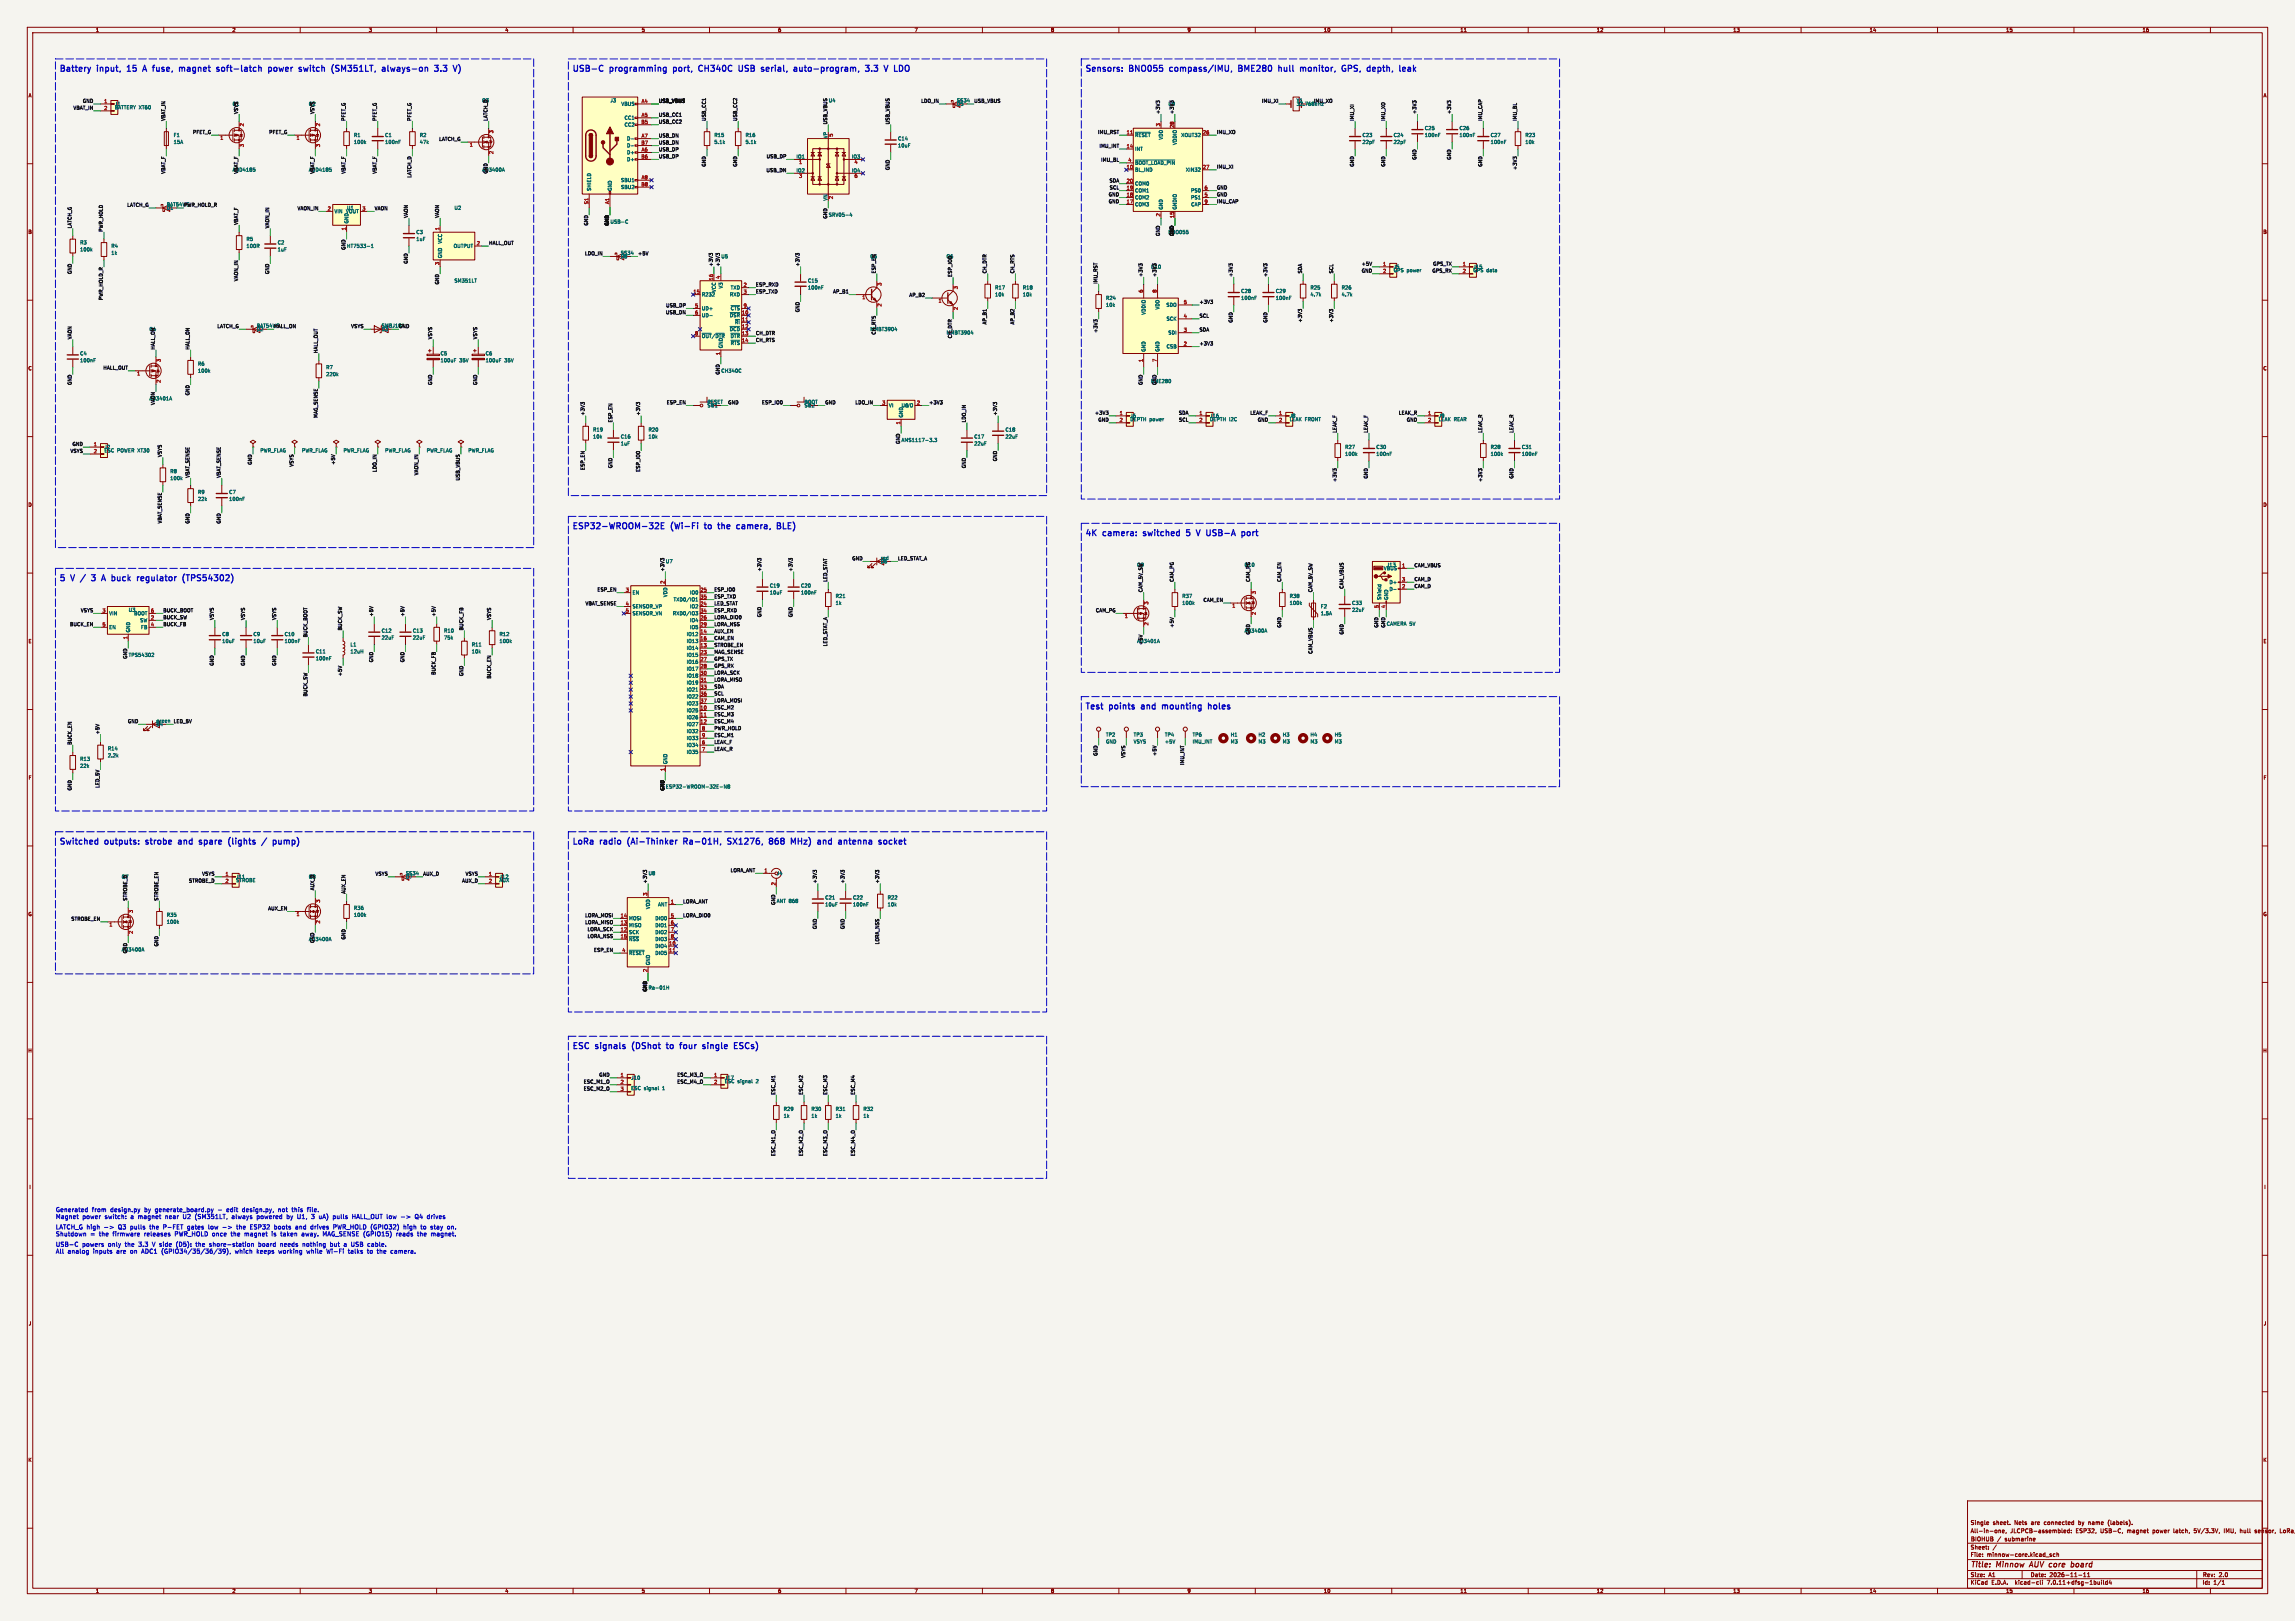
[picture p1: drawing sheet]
<svg xmlns="http://www.w3.org/2000/svg" width="841mm" height="594mm" viewBox="0 0 841 594" stroke-linecap="round" stroke-linejoin="round" font-family="sans-serif">
<defs><g id="words">
<g font-size="3.1" fill="#0000c2">
<text x="21.6" y="26.4">Battery</text>
<text x="35.8" y="26.4">input,</text>
<text x="47.7" y="26.4">15</text>
<text x="54.4" y="26.4">A</text>
<text x="58.8" y="26.4">fuse,</text>
<text x="69.4" y="26.4">magnet</text>
<text x="84" y="26.4">soft-latch</text>
<text x="103.8" y="26.4">power</text>
<text x="115.9" y="26.4">switch</text>
<text x="128.7" y="26.4">(SM351LT,</text>
<text x="148.1" y="26.4">always-on</text>
<text x="168.3" y="26.4">3.3</text>
<text x="209.5" y="26.4">USB-C</text>
<text x="223.6" y="26.4">programming</text>
<text x="247.8" y="26.4">port,</text>
<text x="258" y="26.4">CH340C</text>
<text x="273.5" y="26.4">USB</text>
<text x="282.7" y="26.4">serial,</text>
<text x="295.5" y="26.4">auto-program,</text>
<text x="322.7" y="26.4">3.3</text>
<text x="330.5" y="26.4">V</text>
<text x="397.5" y="26.4">Sensors:</text>
<text x="414" y="26.4">BNO055</text>
<text x="429.7" y="26.4">compass/IMU,</text>
<text x="455.8" y="26.4">BME280</text>
<text x="471.3" y="26.4">hull</text>
<text x="480.2" y="26.4">monitor,</text>
<text x="496.3" y="26.4">GPS,</text>
<text x="506.4" y="26.4">depth,</text>
<text x="209.5" y="194.1">ESP32-WROOM-32E</text>
<text x="246" y="194.1">(Wi-Fi</text>
<text x="259.3" y="194.1">to</text>
<text x="265.1" y="194.1">the</text>
<text x="272.8" y="194.1">camera,</text>
<text x="288.4" y="194.1">BLE)</text>
<text x="397.5" y="196.6">4K</text>
<text x="404.4" y="196.6">camera:</text>
<text x="420" y="196.6">switched</text>
<text x="436.7" y="196.6">5</text>
<text x="441.4" y="196.6">V</text>
<text x="445.8" y="196.6">USB-A</text>
<text x="459.6" y="196.6">port</text>
<text x="21.6" y="213.1">5</text>
<text x="26.2" y="213.1">V</text>
<text x="35.5" y="213.1">3</text>
<text x="40.2" y="213.1">A</text>
<text x="44.6" y="213.1">buck</text>
<text x="54.8" y="213.1">regulator</text>
<text x="72.4" y="213.1">(TPS54302)</text>
<text x="397.5" y="260.1">Test</text>
<text x="406.7" y="260.1">points</text>
<text x="419.3" y="260.1">and</text>
<text x="427.8" y="260.1">mounting</text>
<text x="445.6" y="260.1">holes</text>
<text x="21.6" y="309.6">Switched</text>
<text x="38.6" y="309.6">outputs:</text>
<text x="54.5" y="309.6">strobe</text>
<text x="67.3" y="309.6">and</text>
<text x="75.8" y="309.6">spare</text>
<text x="87.4" y="309.6">(lights</text>
<text x="100.6" y="309.6">/</text>
<text x="105.5" y="309.6">pump)</text>
<text x="209.5" y="309.6">LoRa</text>
<text x="220.1" y="309.6">radio</text>
<text x="231" y="309.6">(Ai-Thinker</text>
<text x="252.4" y="309.6">Ra-01H,</text>
<text x="269.4" y="309.6">SX1276,</text>
<text x="285.6" y="309.6">868</text>
<text x="294.4" y="309.6">MHz)</text>
<text x="305.1" y="309.6">and</text>
<text x="313.6" y="309.6">antenna</text>
<text x="329.3" y="309.6">socket</text>
<text x="209.5" y="384.6">ESC</text>
<text x="218.4" y="384.6">signals</text>
<text x="232.7" y="384.6">(DShot</text>
<text x="246.2" y="384.6">to</text>
<text x="252" y="384.6">four</text>
<text x="261.2" y="384.6">single</text>
<text x="273.6" y="384.6">ESCs)</text>
</g>
<g font-size="2.8" fill="#840000">
<text x="722" y="574.9">Title:</text>
<text x="731.7" y="574.9">Minnow</text>
<text x="744.7" y="574.9">AUV core</text>
<text x="761.4" y="574.9">board</text>
</g>
<g font-size="2.2" fill="#0000c2">
<text x="20.3" y="446.8">Magnet</text>
<text x="20.3" y="444.2">Generated</text>
<text x="30.1" y="446.8">power</text>
<text x="33.6" y="444.2">from</text>
<text x="38.4" y="446.8">switch:</text>
<text x="40.5" y="444.2">design.py</text>
<text x="48" y="446.8">a</text>
<text x="50.8" y="446.8">magnet</text>
<text x="53" y="444.2">by</text>
<text x="57.1" y="444.2">generate_board.py</text>
<text x="60.9" y="446.8">near</text>
<text x="67.5" y="446.8">U2</text>
<text x="72.1" y="446.8">(SM351LT,</text>
<text x="80.2" y="444.2">-</text>
<text x="83.5" y="444.2">edit</text>
<text x="85.7" y="446.8">always</text>
<text x="89.4" y="444.2">design.py,</text>
<text x="95" y="446.8">powered</text>
<text x="102.7" y="444.2">not</text>
<text x="106.1" y="446.8">by</text>
<text x="107.9" y="444.2">this</text>
<text x="110.1" y="446.8">U1,</text>
<text x="113.7" y="444.2">file.</text>
<text x="115.5" y="446.8">3</text>
<text x="118.3" y="446.8">uA)</text>
<text x="123.6" y="446.8">pulls</text>
<text x="130.8" y="446.8">HALL_OUT low</text>
<text x="148.9" y="446.8">-&gt;</text>
<text x="154.2" y="446.8">Q4</text>
<text x="158.8" y="446.8">drives</text>
<text x="20.3" y="450.6">LATCH_G high</text>
<text x="20.3" y="453.1">Shutdown</text>
<text x="33" y="453.1">=</text>
<text x="36.4" y="453.1">the</text>
<text x="41.5" y="453.1">firmware</text>
<text x="43.4" y="450.6">Q3</text>
<text x="48" y="450.6">pulls</text>
<text x="53.1" y="453.1">releases</text>
<text x="55.2" y="450.6">the</text>
<text x="60.3" y="450.6">P-FET</text>
<text x="64.4" y="453.1">PWR_HOLD once</text>
<text x="69.3" y="450.6">gates</text>
<text x="77.1" y="450.6">low</text>
<text x="82.4" y="450.6">-&gt;</text>
<text x="85.3" y="453.1">the</text>
<text x="87.7" y="450.6">the</text>
<text x="90.4" y="453.1">magnet</text>
<text x="92.8" y="450.6">ESP32</text>
<text x="100.5" y="453.1">is</text>
<text x="101.8" y="450.6">boots</text>
<text x="103.9" y="453.1">taken</text>
<text x="109.7" y="450.6">and</text>
<text x="111.7" y="453.1">away.</text>
<text x="115.4" y="450.6">drives</text>
<text x="119.6" y="453.1">MAG_SENSE (GPIO15)</text>
<text x="123.9" y="450.6">PWR_HOLD (GPIO32)</text>
<text x="146.8" y="453.1">reads</text>
<text x="149.9" y="450.6">high</text>
<text x="154.7" y="453.1">the</text>
<text x="156.3" y="450.6">to</text>
<text x="159.8" y="453.1">magnet.</text>
<text x="160.1" y="450.6">stay</text>
<text x="166.3" y="450.6">on.</text>
<text x="20.3" y="456.9">USB-C</text>
<text x="20.3" y="459.5">All</text>
<text x="24.7" y="459.5">analog</text>
<text x="30.1" y="456.9">powers</text>
<text x="34.2" y="459.5">inputs</text>
<text x="39.6" y="456.9">only</text>
<text x="42.8" y="459.5">are</text>
<text x="46" y="456.9">the</text>
<text x="48" y="459.5">on</text>
<text x="51" y="456.9">3.3</text>
<text x="52.2" y="459.5">ADC1 (GPIO34/35/36/39),</text>
<text x="56.2" y="456.9">V side</text>
<text x="65.2" y="456.9">(D5):</text>
<text x="72.5" y="456.9">the</text>
<text x="77.6" y="456.9">shore-station</text>
<text x="86.8" y="459.5">which</text>
<text x="94.9" y="459.5">keeps</text>
<text x="95.7" y="456.9">board</text>
<text x="103" y="459.5">working</text>
<text x="103.9" y="456.9">needs</text>
<text x="112.2" y="456.9">nothing</text>
<text x="113.4" y="459.5">while</text>
<text x="120.9" y="459.5">Wi-Fi</text>
<text x="122.4" y="456.9">but</text>
<text x="127.6" y="456.9">a</text>
<text x="128.9" y="459.5">talks</text>
<text x="130.4" y="456.9">USB</text>
<text x="136.1" y="459.5">to</text>
<text x="136.6" y="456.9">cable.</text>
<text x="139.8" y="459.5">the</text>
<text x="144.9" y="459.5">camera.</text>
</g>
<g font-size="2.1" fill="#840000">
<text x="722" y="562">All-in-one,</text>
<text x="722" y="559">Single</text>
<text x="730.2" y="559">sheet.</text>
<text x="736.7" y="562">JLCPCB-assembled:</text>
<text x="738.2" y="559">Nets</text>
<text x="744.5" y="559">are</text>
<text x="749.3" y="559">connected</text>
<text x="760.7" y="562">ESP32,</text>
<text x="762.1" y="559">by</text>
<text x="765.9" y="559">name</text>
<text x="769.9" y="562">USB-C,</text>
<text x="773.2" y="559">(labels).</text>
<text x="779.8" y="562">magnet</text>
<text x="789.3" y="562">power</text>
<text x="797.1" y="562">latch,</text>
<text x="804.7" y="562">5V/3.3V,</text>
<text x="815.9" y="562">IMU,</text>
<text x="821.9" y="562">hull</text>
<text x="827.5" y="562">sensor,</text>
<text x="836.9" y="562">LoRa,</text>
<text x="722" y="568">Sheet:</text>
<text x="722" y="565.2">BIOHUB</text>
<text x="732.2" y="565.2">/</text>
<text x="735.5" y="565.2">submarine</text>
<text x="722" y="570.7">File:</text>
<text x="728.1" y="570.7">minnow-core.kicad_sch</text>
<text x="722" y="580.9">KiCad</text>
<text x="722" y="578.1">Size:</text>
<text x="728.7" y="578.1">A1</text>
<text x="729.7" y="580.9">E.D.A.</text>
<text x="738.6" y="580.9">kicad-cli</text>
<text x="744" y="578.1">Date:</text>
<text x="750.5" y="580.9">7.0.11+dfsg-1build4</text>
<text x="751" y="578.1">2026-11-11</text>
<text x="807" y="578.3">Rev:</text>
<text x="807" y="580.9">Id:</text>
<text x="811.1" y="580.9">1/1</text>
<text x="813.4" y="578.3">2.0</text>
</g>
<g font-size="1.8" fill="#840000">
<text x="35" y="11.9">1</text>
<text x="85" y="11.9">2</text>
<text x="135" y="11.9">3</text>
<text x="185" y="11.9">4</text>
<text x="235" y="11.9">5</text>
<text x="285" y="11.9">6</text>
<text x="335" y="11.9">7</text>
<text x="385" y="11.9">8</text>
<text x="435" y="11.9">9</text>
<text x="485" y="11.9">10</text>
<text x="535" y="11.9">11</text>
<text x="585" y="11.9">12</text>
<text x="635" y="11.9">13</text>
<text x="685" y="11.9">14</text>
<text x="735" y="11.9">15</text>
<text x="785" y="11.9">16</text>
<text x="10.3" y="35.9">A</text>
<text x="829.3" y="35.9">A</text>
<text x="10.3" y="85.9">B</text>
<text x="829.2" y="85.9">B</text>
<text x="10.3" y="135.9">C</text>
<text x="829.2" y="135.9">C</text>
<text x="10.3" y="185.9">D</text>
<text x="829.2" y="185.9">D</text>
<text x="10.3" y="235.9">E</text>
<text x="829.3" y="235.9">E</text>
<text x="10.3" y="285.9">F</text>
<text x="829.3" y="285.9">F</text>
<text x="10.3" y="335.9">G</text>
<text x="829.2" y="335.9">G</text>
<text x="10.2" y="385.9">H</text>
<text x="829.2" y="385.9">H</text>
<text x="10.6" y="435.9">I</text>
<text x="829.6" y="435.9">I</text>
<text x="10.4" y="485.9">J</text>
<text x="829.4" y="485.9">J</text>
<text x="10.3" y="535.9">K</text>
<text x="829.2" y="535.9">K</text>
<text x="35" y="583.9">1</text>
<text x="85" y="583.9">2</text>
<text x="135" y="583.9">3</text>
<text x="185" y="583.9">4</text>
<text x="235" y="583.9">5</text>
<text x="285" y="583.9">6</text>
<text x="335" y="583.9">7</text>
<text x="385" y="583.9">8</text>
<text x="435" y="583.9">9</text>
<text x="485" y="583.9">10</text>
<text x="535" y="583.9">11</text>
<text x="585" y="583.9">12</text>
<text x="635" y="583.9">13</text>
<text x="685" y="583.9">14</text>
<text x="735" y="583.9">15</text>
<text x="785" y="583.9">16</text>
</g>
<g font-size="1.8" fill="#0f0f0f">
<text x="26.8" y="40.3">VBAT_IN</text>
<text x="30.2" y="37.7">GND</text>
<text x="85.1" y="39">Q1</text>
<text x="87.3" y="41.9" transform="rotate(-90 87.3 41.9)">VSYS</text>
<text x="113" y="39">Q2</text>
<text x="115.2" y="41.9" transform="rotate(-90 115.2 41.9)">VSYS</text>
<text x="176.5" y="37.7">Q3</text>
<text x="241.3" y="37.7">USB_VBUS</text>
<text x="337.4" y="37.7">LDO_IN</text>
<text x="356.9" y="37.7">USB_VBUS</text>
<text x="425.1" y="41.9" transform="rotate(-90 425.1 41.9)">+3V3</text>
<text x="428" y="39">U9</text>
<text x="430.2" y="41.9" transform="rotate(-90 430.2 41.9)">+3V3</text>
<text x="462.3" y="37.7">IMU_XI</text>
<text x="481.3" y="37.7">IMU_XO</text>
<text x="519.1" y="41.9" transform="rotate(-90 519.1 41.9)">+3V3</text>
<text x="531.8" y="41.9" transform="rotate(-90 531.8 41.9)">+3V3</text>
<text x="60.6" y="44.4" transform="rotate(-90 60.6 44.4)">VBAT_IN</text>
<text x="126.7" y="44.4" transform="rotate(-90 126.7 44.4)">PFET_G</text>
<text x="138.1" y="44.4" transform="rotate(-90 138.1 44.4)">PFET_G</text>
<text x="150.8" y="44.4" transform="rotate(-90 150.8 44.4)">PFET_G</text>
<text x="178.7" y="44.4" transform="rotate(-90 178.7 44.4)">LATCH_D</text>
<text x="241.3" y="45.4">USB_CC2</text>
<text x="241.3" y="42.8">USB_CC1</text>
<text x="258.7" y="44.4" transform="rotate(-90 258.7 44.4)">USB_CC1</text>
<text x="270.2" y="44.4" transform="rotate(-90 270.2 44.4)">USB_CC2</text>
<text x="303.2" y="45.7" transform="rotate(-90 303.2 45.7)">USB_VBUS</text>
<text x="326" y="45.7" transform="rotate(-90 326 45.7)">USB_VBUS</text>
<text x="496.2" y="44.4" transform="rotate(-90 496.2 44.4)">IMU_XI</text>
<text x="507.6" y="44.4" transform="rotate(-90 507.6 44.4)">IMU_XO</text>
<text x="543.2" y="44.4" transform="rotate(-90 543.2 44.4)">IMU_CAP</text>
<text x="555.9" y="44.4" transform="rotate(-90 555.9 44.4)">IMU_BL</text>
<text x="70.6" y="49.2">PFET_G</text>
<text x="98.5" y="49.2">PFET_G</text>
<text x="160.8" y="51.7">LATCH_G</text>
<text x="241.3" y="53">USB_DN</text>
<text x="241.3" y="50.4">USB_DN</text>
<text x="402.2" y="49.2">IMU_RST</text>
<text x="445.8" y="49.2">IMU_XO</text>
<text x="241.3" y="55.5">USB_DP</text>
<text x="241.3" y="58.1">USB_DP</text>
<text x="280.8" y="58.1">USB_DP</text>
<text x="402.8" y="54.3">IMU_INT</text>
<text x="403.4" y="59.3">IMU_BL</text>
<text x="519.1" y="58.7" transform="rotate(-90 519.1 58.7)">GND</text>
<text x="531.8" y="58.7" transform="rotate(-90 531.8 58.7)">GND</text>
<text x="60.6" y="63.8" transform="rotate(-90 60.6 63.8)">VBAT_F</text>
<text x="87.3" y="63.8" transform="rotate(-90 87.3 63.8)">VBAT_F</text>
<text x="115.2" y="63.8" transform="rotate(-90 115.2 63.8)">VBAT_F</text>
<text x="126.7" y="63.8" transform="rotate(-90 126.7 63.8)">VBAT_F</text>
<text x="138.1" y="63.8" transform="rotate(-90 138.1 63.8)">VBAT_F</text>
<text x="150.8" y="65.3" transform="rotate(-90 150.8 65.3)">LATCH_D</text>
<text x="178.7" y="63.8" transform="rotate(-90 178.7 63.8)">GND</text>
<text x="258.7" y="61.2" transform="rotate(-90 258.7 61.2)">GND</text>
<text x="270.2" y="61.2" transform="rotate(-90 270.2 61.2)">GND</text>
<text x="280.7" y="63.1">USB_DN</text>
<text x="326" y="62.5" transform="rotate(-90 326 62.5)">GND</text>
<text x="445.8" y="61.9">IMU_XI</text>
<text x="496.2" y="61.2" transform="rotate(-90 496.2 61.2)">GND</text>
<text x="507.6" y="61.2" transform="rotate(-90 507.6 61.2)">GND</text>
<text x="543.2" y="61.2" transform="rotate(-90 543.2 61.2)">GND</text>
<text x="555.9" y="62.4" transform="rotate(-90 555.9 62.4)">+3V3</text>
<text x="406.4" y="67">SDA</text>
<text x="406.5" y="69.5">SCL</text>
<text x="445.8" y="69.5">GND</text>
<text x="46.5" y="75.8">LATCH_G</text>
<text x="67.3" y="75.8">PWR_HOLD_R</text>
<text x="108.9" y="77.1">VAON_IN</text>
<text x="137.2" y="77.1">VAON</text>
<text x="406.1" y="72">GND</text>
<text x="406.1" y="74.6">GND</text>
<text x="445.8" y="74.6">IMU_CAP</text>
<text x="445.8" y="72">GND</text>
<text x="26.3" y="83.8" transform="rotate(-90 26.3 83.8)">LATCH_G</text>
<text x="87.3" y="82.5" transform="rotate(-90 87.3 82.5)">VBAT_F</text>
<text x="98.7" y="83.8" transform="rotate(-90 98.7 83.8)">VAON_IN</text>
<text x="149.5" y="80" transform="rotate(-90 149.5 80)">VAON</text>
<text x="160.9" y="80" transform="rotate(-90 160.9 80)">VAON</text>
<text x="215.6" y="82.8" transform="rotate(-90 215.6 82.8)">GND</text>
<text x="223.2" y="82.8" transform="rotate(-90 223.2 82.8)">GND</text>
<text x="303.2" y="80.3" transform="rotate(-90 303.2 80.3)">GND</text>
<text x="37.8" y="85.1" transform="rotate(-90 37.8 85.1)">PWR_HOLD</text>
<text x="179.1" y="89.8">HALL_OUT</text>
<text x="425.1" y="86.6" transform="rotate(-90 425.1 86.6)">GND</text>
<text x="430.2" y="86.6" transform="rotate(-90 430.2 86.6)">GND</text>
<text x="126.7" y="91.7" transform="rotate(-90 126.7 91.7)">GND</text>
<text x="214.2" y="93.6">LDO_IN</text>
<text x="233.7" y="93.6">+5V</text>
<text x="318.8" y="94.8">Q5</text>
<text x="346.7" y="94.8">Q6</text>
<text x="26.3" y="100.6" transform="rotate(-90 26.3 100.6)">GND</text>
<text x="98.7" y="100.6" transform="rotate(-90 98.7 100.6)">GND</text>
<text x="149.5" y="96.8" transform="rotate(-90 149.5 96.8)">GND</text>
<text x="261.3" y="97.8" transform="rotate(-90 261.3 97.8)">+3V3</text>
<text x="263.8" y="97.8" transform="rotate(-90 263.8 97.8)">+3V3</text>
<text x="293" y="97.8" transform="rotate(-90 293 97.8)">+3V3</text>
<text x="321" y="100.3" transform="rotate(-90 321 100.3)">ESP_EN</text>
<text x="348.9" y="101.6" transform="rotate(-90 348.9 101.6)">ESP_IO0</text>
<text x="361.6" y="100.3" transform="rotate(-90 361.6 100.3)">CH_DTR</text>
<text x="371.8" y="100.3" transform="rotate(-90 371.8 100.3)">CH_RTS</text>
<text x="418.7" y="101.6" transform="rotate(-90 418.7 101.6)">+3V3</text>
<text x="421.7" y="98.7">U10</text>
<text x="423.8" y="101.6" transform="rotate(-90 423.8 101.6)">+3V3</text>
<text x="451.8" y="101.6" transform="rotate(-90 451.8 101.6)">+3V3</text>
<text x="464.5" y="101.6" transform="rotate(-90 464.5 101.6)">+3V3</text>
<text x="477.2" y="100.3" transform="rotate(-90 477.2 100.3)">SDA</text>
<text x="488.6" y="100.3" transform="rotate(-90 488.6 100.3)">SCL</text>
<text x="498.8" y="100">GND</text>
<text x="498.8" y="97.4">+5V</text>
<text x="524.7" y="100">GPS_RX</text>
<text x="525" y="97.4">GPS_TX</text>
<text x="87.3" y="103.2" transform="rotate(-90 87.3 103.2)">VAON_IN</text>
<text x="160.9" y="104.4" transform="rotate(-90 160.9 104.4)">GND</text>
<text x="276.9" y="107.6">ESP_TXD</text>
<text x="276.9" y="105.1">ESP_RXD</text>
<text x="305.1" y="107.6">AP_B1</text>
<text x="402.2" y="104.1" transform="rotate(-90 402.2 104.1)">IMU_RST</text>
<text x="37.8" y="110.1" transform="rotate(-90 37.8 110.1)">PWR_HOLD_R</text>
<text x="243.9" y="112.7">USB_DP</text>
<text x="333.1" y="108.9">AP_B2</text>
<text x="439.4" y="111.4">+3V3</text>
<text x="243.9" y="115.2">USB_DN</text>
<text x="293" y="114.6" transform="rotate(-90 293 114.6)">GND</text>
<text x="361.6" y="119" transform="rotate(-90 361.6 119)">AP_B1</text>
<text x="371.8" y="119" transform="rotate(-90 371.8 119)">AP_B2</text>
<text x="439.4" y="116.5">SCL</text>
<text x="451.8" y="118.4" transform="rotate(-90 451.8 118.4)">GND</text>
<text x="464.5" y="118.4" transform="rotate(-90 464.5 118.4)">GND</text>
<text x="477.2" y="118.3" transform="rotate(-90 477.2 118.3)">+3V3</text>
<text x="488.6" y="118.3" transform="rotate(-90 488.6 118.3)">+3V3</text>
<text x="26.3" y="124.5" transform="rotate(-90 26.3 124.5)">VAON</text>
<text x="54.6" y="121.5">Q4</text>
<text x="79.5" y="120.3">LATCH_G</text>
<text x="100.3" y="120.3">HALL_ON</text>
<text x="128.6" y="120.3">VSYS</text>
<text x="146" y="120.3">GND</text>
<text x="158.4" y="124.5" transform="rotate(-90 158.4 124.5)">VSYS</text>
<text x="174.9" y="124.5" transform="rotate(-90 174.9 124.5)">VSYS</text>
<text x="276.9" y="125.4">CH_RTS</text>
<text x="276.9" y="122.8">CH_DTR</text>
<text x="321" y="122.8" transform="rotate(-90 321 122.8)">CH_RTS</text>
<text x="348.9" y="124.1" transform="rotate(-90 348.9 124.1)">CH_DTR</text>
<text x="402.2" y="122.1" transform="rotate(-90 402.2 122.1)">+3V3</text>
<text x="439.4" y="121.6">SDA</text>
<text x="56.8" y="128.3" transform="rotate(-90 56.8 128.3)">HALL_ON</text>
<text x="69.5" y="128.3" transform="rotate(-90 69.5 128.3)">HALL_ON</text>
<text x="116.5" y="129.5" transform="rotate(-90 116.5 129.5)">HALL_OUT</text>
<text x="439.4" y="126.6">+3V3</text>
<text x="37.7" y="135.5">HALL_OUT</text>
<text x="263.8" y="137.4" transform="rotate(-90 263.8 137.4)">GND</text>
<text x="26.3" y="141.2" transform="rotate(-90 26.3 141.2)">GND</text>
<text x="158.4" y="141.2" transform="rotate(-90 158.4 141.2)">GND</text>
<text x="174.9" y="141.2" transform="rotate(-90 174.9 141.2)">GND</text>
<text x="418.7" y="141.2" transform="rotate(-90 418.7 141.2)">GND</text>
<text x="423.8" y="141.2" transform="rotate(-90 423.8 141.2)">GND</text>
<text x="56.8" y="148.6" transform="rotate(-90 56.8 148.6)">VAON</text>
<text x="69.5" y="145" transform="rotate(-90 69.5 145)">GND</text>
<text x="244.2" y="148.2">ESP_EN</text>
<text x="266.7" y="148.2">GND</text>
<text x="279.1" y="148.2">ESP_IO0</text>
<text x="302.3" y="148.2">GND</text>
<text x="313.3" y="148.2">LDO_IN</text>
<text x="340.4" y="148.2">+3V3</text>
<text x="116.5" y="153.3" transform="rotate(-90 116.5 153.3)">MAG_SENSE</text>
<text x="214.3" y="152.4" transform="rotate(-90 214.3 152.4)">+3V3</text>
<text x="224.4" y="154.9" transform="rotate(-90 224.4 154.9)">ESP_EN</text>
<text x="234.6" y="152.4" transform="rotate(-90 234.6 152.4)">+3V3</text>
<text x="354" y="154.9" transform="rotate(-90 354 154.9)">LDO_IN</text>
<text x="365.4" y="152.4" transform="rotate(-90 365.4 152.4)">+3V3</text>
<text x="401.1" y="152">+3V3</text>
<text x="402.3" y="154.6">GND</text>
<text x="431.8" y="152">SDA</text>
<text x="431.9" y="154.6">SCL</text>
<text x="458" y="152">LEAK_F</text>
<text x="460.7" y="154.6">GND</text>
<text x="512.5" y="152">LEAK_R</text>
<text x="515.4" y="154.6">GND</text>
<text x="489.9" y="158.7" transform="rotate(-90 489.9 158.7)">LEAK_F</text>
<text x="501.3" y="158.7" transform="rotate(-90 501.3 158.7)">LEAK_F</text>
<text x="543.2" y="158.7" transform="rotate(-90 543.2 158.7)">LEAK_R</text>
<text x="554.6" y="158.7" transform="rotate(-90 554.6 158.7)">LEAK_R</text>
<text x="25.7" y="166">VSYS</text>
<text x="26.4" y="163.5">GND</text>
<text x="59.3" y="167.6" transform="rotate(-90 59.3 167.6)">VSYS</text>
<text x="329.8" y="162.8" transform="rotate(-90 329.8 162.8)">GND</text>
<text x="92.4" y="170.4" transform="rotate(-90 92.4 170.4)">GND</text>
<text x="107.6" y="171.2" transform="rotate(-90 107.6 171.2)">VSYS</text>
<text x="122.8" y="170.4" transform="rotate(-90 122.8 170.4)">+5V</text>
<text x="138.1" y="173.1" transform="rotate(-90 138.1 173.1)">LDO_IN</text>
<text x="214.3" y="172.4" transform="rotate(-90 214.3 172.4)">ESP_EN</text>
<text x="224.4" y="171.7" transform="rotate(-90 224.4 171.7)">GND</text>
<text x="234.6" y="173" transform="rotate(-90 234.6 173)">ESP_IO0</text>
<text x="354" y="171.7" transform="rotate(-90 354 171.7)">GND</text>
<text x="365.4" y="169.2" transform="rotate(-90 365.4 169.2)">GND</text>
<text x="69.5" y="175.3" transform="rotate(-90 69.5 175.3)">VBAT_SENSE</text>
<text x="80.9" y="175.3" transform="rotate(-90 80.9 175.3)">VBAT_SENSE</text>
<text x="153.3" y="174.3" transform="rotate(-90 153.3 174.3)">VAON_IN</text>
<text x="168.6" y="176.2" transform="rotate(-90 168.6 176.2)">USB_VBUS</text>
<text x="489.9" y="176.7" transform="rotate(-90 489.9 176.7)">+3V3</text>
<text x="501.3" y="175.5" transform="rotate(-90 501.3 175.5)">GND</text>
<text x="543.2" y="176.7" transform="rotate(-90 543.2 176.7)">+3V3</text>
<text x="554.6" y="175.5" transform="rotate(-90 554.6 175.5)">GND</text>
<text x="59.3" y="192" transform="rotate(-90 59.3 192)">VBAT_SENSE</text>
<text x="69.5" y="192" transform="rotate(-90 69.5 192)">GND</text>
<text x="80.9" y="192" transform="rotate(-90 80.9 192)">GND</text>
<text x="243.5" y="209.5" transform="rotate(-90 243.5 209.5)">+3V3</text>
<text x="279" y="209.5" transform="rotate(-90 279 209.5)">+3V3</text>
<text x="290.5" y="209.5" transform="rotate(-90 290.5 209.5)">+3V3</text>
<text x="312.2" y="205.4">GND</text>
<text x="328.9" y="205.4">LED_STAT_A</text>
<text x="416.6" y="207.9">Q9</text>
<text x="455.9" y="207.9">Q10</text>
<text x="518.2" y="207.9">CAM_VBUS</text>
<text x="303.2" y="213.4" transform="rotate(-90 303.2 213.4)">LED_STAT</text>
<text x="430.2" y="213.4" transform="rotate(-90 430.2 213.4)">CAM_PG</text>
<text x="458.1" y="213.4" transform="rotate(-90 458.1 213.4)">CAM_PG</text>
<text x="469.5" y="213.4" transform="rotate(-90 469.5 213.4)">CAM_EN</text>
<text x="492.4" y="215.9" transform="rotate(-90 492.4 215.9)">CAM_VBUS</text>
<text x="518.2" y="215.5">CAM_D</text>
<text x="518.2" y="213">CAM_D</text>
<text x="214.4" y="221.9">VBAT_SENSE</text>
<text x="218.8" y="216.8">ESP_EN</text>
<text x="261.6" y="219.4">ESP_TXD</text>
<text x="261.6" y="216.8">ESP_IO0</text>
<text x="261.6" y="221.9">LED_STAT</text>
<text x="418.7" y="217.2" transform="rotate(-90 418.7 217.2)">CAM_5V_SW</text>
<text x="440.9" y="220.6">CAM_EN</text>
<text x="481" y="217.2" transform="rotate(-90 481 217.2)">CAM_5V_SW</text>
<text x="29.5" y="224.4">VSYS</text>
<text x="59.7" y="224.4">BUCK_BOOT</text>
<text x="59.7" y="227">BUCK_SW</text>
<text x="78.4" y="227.3" transform="rotate(-90 78.4 227.3)">VSYS</text>
<text x="89.8" y="227.3" transform="rotate(-90 89.8 227.3)">VSYS</text>
<text x="101.3" y="227.3" transform="rotate(-90 101.3 227.3)">VSYS</text>
<text x="136.8" y="226.1" transform="rotate(-90 136.8 226.1)">+5V</text>
<text x="148.2" y="226.1" transform="rotate(-90 148.2 226.1)">+5V</text>
<text x="159.7" y="226.1" transform="rotate(-90 159.7 226.1)">+5V</text>
<text x="180" y="227.3" transform="rotate(-90 180 227.3)">VSYS</text>
<text x="261.6" y="224.4">ESP_RXD</text>
<text x="261.6" y="227">LORA_DIO0</text>
<text x="279" y="226.3" transform="rotate(-90 279 226.3)">GND</text>
<text x="290.5" y="226.3" transform="rotate(-90 290.5 226.3)">GND</text>
<text x="401.4" y="224.4">CAM_PG</text>
<text x="25.5" y="229.5">BUCK_EN</text>
<text x="59.7" y="229.5">BUCK_FB</text>
<text x="112.7" y="233.7" transform="rotate(-90 112.7 233.7)">BUCK_BOOT</text>
<text x="125.4" y="231.1" transform="rotate(-90 125.4 231.1)">BUCK_SW</text>
<text x="169.8" y="231.1" transform="rotate(-90 169.8 231.1)">BUCK_FB</text>
<text x="261.6" y="229.5">LORA_NSS</text>
<text x="261.6" y="232.1">AUX_EN</text>
<text x="430.2" y="230.1" transform="rotate(-90 430.2 230.1)">+5V</text>
<text x="458.1" y="232.7" transform="rotate(-90 458.1 232.7)">GND</text>
<text x="469.5" y="230.1" transform="rotate(-90 469.5 230.1)">GND</text>
<text x="492.4" y="232.7" transform="rotate(-90 492.4 232.7)">GND</text>
<text x="505.1" y="230.1" transform="rotate(-90 505.1 230.1)">GND</text>
<text x="507.6" y="230.1" transform="rotate(-90 507.6 230.1)">GND</text>
<text x="261.6" y="239.7">MAG_SENSE</text>
<text x="261.6" y="234.6">CAM_EN</text>
<text x="261.6" y="237.1">STROBE_EN</text>
<text x="303.2" y="237" transform="rotate(-90 303.2 237)">LED_STAT_A</text>
<text x="418.7" y="236.5" transform="rotate(-90 418.7 236.5)">+5V</text>
<text x="481" y="239.7" transform="rotate(-90 481 239.7)">CAM_VBUS</text>
<text x="46.6" y="241.6" transform="rotate(-90 46.6 241.6)">GND</text>
<text x="78.4" y="244.1" transform="rotate(-90 78.4 244.1)">GND</text>
<text x="89.8" y="244.1" transform="rotate(-90 89.8 244.1)">GND</text>
<text x="101.3" y="244.1" transform="rotate(-90 101.3 244.1)">GND</text>
<text x="136.8" y="242.8" transform="rotate(-90 136.8 242.8)">GND</text>
<text x="148.2" y="242.8" transform="rotate(-90 148.2 242.8)">GND</text>
<text x="261.6" y="244.8">GPS_RX</text>
<text x="261.6" y="242.2">GPS_TX</text>
<text x="125.4" y="247.9" transform="rotate(-90 125.4 247.9)">+5V</text>
<text x="159.7" y="247.4" transform="rotate(-90 159.7 247.4)">BUCK_FB</text>
<text x="169.8" y="247.9" transform="rotate(-90 169.8 247.9)">GND</text>
<text x="180" y="248.8" transform="rotate(-90 180 248.8)">BUCK_EN</text>
<text x="261.6" y="249.8">LORA_MISO</text>
<text x="261.6" y="247.3">LORA_SCK</text>
<text x="112.7" y="255.4" transform="rotate(-90 112.7 255.4)">BUCK_SW</text>
<text x="261.6" y="254.9">SCL</text>
<text x="261.6" y="252.4">SDA</text>
<text x="261.6" y="257.5">LORA_MOSI</text>
<text x="261.6" y="262.5">ESC_M3</text>
<text x="261.6" y="260">ESC_M2</text>
<text x="36.5" y="269.2" transform="rotate(-90 36.5 269.2)">+5V</text>
<text x="46.7" y="265.1">GND</text>
<text x="63.5" y="265.1">LED_5V</text>
<text x="261.6" y="267.6">PWR_HOLD</text>
<text x="261.6" y="265.1">ESC_M4</text>
<text x="26.3" y="273" transform="rotate(-90 26.3 273)">BUCK_EN</text>
<text x="261.6" y="270.2">ESC_M1</text>
<text x="261.6" y="275.2">LEAK_R</text>
<text x="261.6" y="272.7">LEAK_F</text>
<text x="402.2" y="277.1" transform="rotate(-90 402.2 277.1)">GND</text>
<text x="412.4" y="277.8" transform="rotate(-90 412.4 277.8)">VSYS</text>
<text x="423.8" y="277.1" transform="rotate(-90 423.8 277.1)">+5V</text>
<text x="434" y="280.5" transform="rotate(-90 434 280.5)">IMU_INT</text>
<text x="26.3" y="289.8" transform="rotate(-90 26.3 289.8)">GND</text>
<text x="36.5" y="288.9" transform="rotate(-90 36.5 288.9)">LED_5V</text>
<text x="243.5" y="289.8" transform="rotate(-90 243.5 289.8)">GND</text>
<text x="44.5" y="322.2">Q7</text>
<text x="69.1" y="323.5">STROBE_D</text>
<text x="73.9" y="321">VSYS</text>
<text x="113" y="322.2">Q8</text>
<text x="137.4" y="321">VSYS</text>
<text x="154.9" y="321">AUX_D</text>
<text x="169.2" y="323.5">AUX_D</text>
<text x="170.5" y="321">VSYS</text>
<text x="237.1" y="323.8" transform="rotate(-90 237.1 323.8)">+3V3</text>
<text x="267.6" y="319.7">LORA_ANT</text>
<text x="299.4" y="323.8" transform="rotate(-90 299.4 323.8)">+3V3</text>
<text x="309.5" y="323.8" transform="rotate(-90 309.5 323.8)">+3V3</text>
<text x="322.2" y="323.8" transform="rotate(-90 322.2 323.8)">+3V3</text>
<text x="115.2" y="326.4" transform="rotate(-90 115.2 326.4)">AUX_D</text>
<text x="126.7" y="327.7" transform="rotate(-90 126.7 327.7)">AUX_EN</text>
<text x="46.6" y="330.2" transform="rotate(-90 46.6 330.2)">STROBE_D</text>
<text x="58.1" y="330.2" transform="rotate(-90 58.1 330.2)">STROBE_EN</text>
<text x="98.1" y="333.7">AUX_EN</text>
<text x="250.2" y="331.1">LORA_ANT</text>
<text x="284.1" y="331.7" transform="rotate(-90 284.1 331.7)">GND</text>
<text x="26" y="337.5">STROBE_EN</text>
<text x="214.3" y="336.2">LORA_MOSI</text>
<text x="214.3" y="338.7">LORA_MISO</text>
<text x="215.2" y="341.3">LORA_SCK</text>
<text x="250.2" y="336.2">LORA_DIO0</text>
<text x="299.4" y="340.6" transform="rotate(-90 299.4 340.6)">GND</text>
<text x="309.5" y="340.6" transform="rotate(-90 309.5 340.6)">GND</text>
<text x="58.1" y="347" transform="rotate(-90 58.1 347)">GND</text>
<text x="115.2" y="345.7" transform="rotate(-90 115.2 345.7)">GND</text>
<text x="126.7" y="344.4" transform="rotate(-90 126.7 344.4)">GND</text>
<text x="215.2" y="343.8">LORA_NSS</text>
<text x="322.2" y="346.2" transform="rotate(-90 322.2 346.2)">LORA_NSS</text>
<text x="46.6" y="349.5" transform="rotate(-90 46.6 349.5)">GND</text>
<text x="217.5" y="348.9">ESP_EN</text>
<text x="237.1" y="363.5" transform="rotate(-90 237.1 363.5)">GND</text>
<text x="219.4" y="394.6">GND</text>
<text x="248.1" y="394.6">ESC_M3_O</text>
<text x="213.8" y="397.2">ESC_M1_O</text>
<text x="213.8" y="399.7">ESC_M2_O</text>
<text x="248.1" y="397.2">ESC_M4_O</text>
<text x="284.1" y="401.3" transform="rotate(-90 284.1 401.3)">ESC_M1</text>
<text x="294.3" y="401.3" transform="rotate(-90 294.3 401.3)">ESC_M2</text>
<text x="303.2" y="401.3" transform="rotate(-90 303.2 401.3)">ESC_M3</text>
<text x="313.3" y="401.3" transform="rotate(-90 313.3 401.3)">ESC_M4</text>
<text x="284.1" y="423.8" transform="rotate(-90 284.1 423.8)">ESC_M1_O</text>
<text x="294.3" y="423.8" transform="rotate(-90 294.3 423.8)">ESC_M2_O</text>
<text x="303.2" y="423.8" transform="rotate(-90 303.2 423.8)">ESC_M3_O</text>
<text x="313.3" y="423.8" transform="rotate(-90 313.3 423.8)">ESC_M4_O</text>
</g>
<g font-size="1.8" fill="#a90000">
<text x="38" y="37.8">1</text>
<text x="38" y="40.4">2</text>
<text x="235" y="37.8">A4</text>
<text x="89.6" y="46.4" transform="rotate(-90 89.6 46.4)">2</text>
<text x="117.6" y="46.4" transform="rotate(-90 117.6 46.4)">2</text>
<text x="234.9" y="45.5">B5</text>
<text x="235" y="42.9">A5</text>
<text x="425.2" y="46.4" transform="rotate(-90 425.2 46.4)">3</text>
<text x="430.3" y="47" transform="rotate(-90 430.3 47)">28</text>
<text x="80.6" y="51.5">1</text>
<text x="108.5" y="51.5">1</text>
<text x="181.1" y="49" transform="rotate(-90 181.1 49)">3</text>
<text x="234.9" y="53.1">B7</text>
<text x="235" y="50.5">A7</text>
<text x="305.5" y="50.2" transform="rotate(-90 305.5 50.2)">5</text>
<text x="412.7" y="49.3">11</text>
<text x="440.6" y="49.3">26</text>
<text x="89.6" y="54" transform="rotate(-90 89.6 54)">3</text>
<text x="117.6" y="54" transform="rotate(-90 117.6 54)">3</text>
<text x="172" y="54.1">1</text>
<text x="181.1" y="56.6" transform="rotate(-90 181.1 56.6)">2</text>
<text x="234.9" y="58.2">B6</text>
<text x="235" y="55.6">A6</text>
<text x="412.7" y="54.4">14</text>
<text x="413.3" y="59.4">4</text>
<text x="235" y="65.8">A8</text>
<text x="292.7" y="60.4">1</text>
<text x="292.7" y="65.5">3</text>
<text x="313" y="60.4">4</text>
<text x="313" y="65.5">6</text>
<text x="412.7" y="62">10</text>
<text x="440.6" y="62">27</text>
<text x="234.9" y="68.3">B8</text>
<text x="412.7" y="69.6">19</text>
<text x="412.7" y="67.1">20</text>
<text x="441.3" y="69.6">6</text>
<text x="119.9" y="77.2">2</text>
<text x="132.6" y="77.2">3</text>
<text x="215.6" y="75" transform="rotate(-90 215.6 75)">S1</text>
<text x="223.3" y="74.9" transform="rotate(-90 223.3 74.9)">A1</text>
<text x="305.5" y="73.1" transform="rotate(-90 305.5 73.1)">2</text>
<text x="412.7" y="74.7">17</text>
<text x="412.7" y="72.1">18</text>
<text x="441.3" y="72.1">5</text>
<text x="441.3" y="74.7">9</text>
<text x="425.2" y="79.4" transform="rotate(-90 425.2 79.4)">2</text>
<text x="430.3" y="80" transform="rotate(-90 430.3 80)">15</text>
<text x="126.7" y="84.5" transform="rotate(-90 126.7 84.5)">1</text>
<text x="161" y="84.5" transform="rotate(-90 161 84.5)">1</text>
<text x="174.6" y="89.9">2</text>
<text x="161" y="97.2" transform="rotate(-90 161 97.2)">3</text>
<text x="506.7" y="97.5">1</text>
<text x="506.7" y="100.1">2</text>
<text x="535.9" y="97.5">1</text>
<text x="535.9" y="100.1">2</text>
<text x="254" y="107.7">15</text>
<text x="261.4" y="102.9" transform="rotate(-90 261.4 102.9)">16</text>
<text x="263.9" y="102.3" transform="rotate(-90 263.9 102.3)">4</text>
<text x="272.3" y="105.2">2</text>
<text x="272.3" y="107.7">3</text>
<text x="323.3" y="104.8" transform="rotate(-90 323.3 104.8)">3</text>
<text x="351.2" y="106.1" transform="rotate(-90 351.2 106.1)">3</text>
<text x="418.8" y="107.4" transform="rotate(-90 418.8 107.4)">6</text>
<text x="423.9" y="107.4" transform="rotate(-90 423.9 107.4)">8</text>
<text x="254.6" y="112.8">5</text>
<text x="272.3" y="112.8">9</text>
<text x="315.8" y="109.9">1</text>
<text x="323.3" y="112.5" transform="rotate(-90 323.3 112.5)">2</text>
<text x="343.8" y="111.2">1</text>
<text x="351.2" y="113.7" transform="rotate(-90 351.2 113.7)">2</text>
<text x="433.6" y="111.5">5</text>
<text x="254.6" y="115.3">6</text>
<text x="271.7" y="115.3">10</text>
<text x="271.7" y="117.9">11</text>
<text x="433.6" y="116.6">4</text>
<text x="254.6" y="122.9">8</text>
<text x="271.7" y="120.4">12</text>
<text x="271.7" y="122.9">13</text>
<text x="271.7" y="125.5">14</text>
<text x="433.6" y="121.7">3</text>
<text x="263.9" y="130.2" transform="rotate(-90 263.9 130.2)">1</text>
<text x="433.6" y="126.7">2</text>
<text x="50.1" y="137.9">1</text>
<text x="59.1" y="132.8" transform="rotate(-90 59.1 132.8)">3</text>
<text x="418.8" y="132.8" transform="rotate(-90 418.8 132.8)">1</text>
<text x="423.9" y="132.8" transform="rotate(-90 423.9 132.8)">7</text>
<text x="59.1" y="140.4" transform="rotate(-90 59.1 140.4)">2</text>
<text x="323.1" y="148.3">3</text>
<text x="335.8" y="148.3">2</text>
<text x="329.9" y="155.6" transform="rotate(-90 329.9 155.6)">1</text>
<text x="410.1" y="152.1">1</text>
<text x="410.1" y="154.7">2</text>
<text x="439.3" y="152.1">1</text>
<text x="439.3" y="154.7">2</text>
<text x="468.6" y="152.1">1</text>
<text x="468.6" y="154.7">2</text>
<text x="523.2" y="152.1">1</text>
<text x="523.2" y="154.7">2</text>
<text x="34.2" y="163.6">1</text>
<text x="34.2" y="166.1">2</text>
<text x="513.6" y="208">1</text>
<text x="243.6" y="214.1" transform="rotate(-90 243.6 214.1)">2</text>
<text x="513.6" y="215.6">2</text>
<text x="513.6" y="213.1">3</text>
<text x="229.2" y="216.9">3</text>
<text x="229.2" y="222">4</text>
<text x="256.5" y="222">24</text>
<text x="256.5" y="216.9">25</text>
<text x="256.5" y="219.5">35</text>
<text x="421.1" y="221.7" transform="rotate(-90 421.1 221.7)">3</text>
<text x="460.5" y="217.9" transform="rotate(-90 460.5 217.9)">3</text>
<text x="37.4" y="224.5">3</text>
<text x="55.2" y="227.1">2</text>
<text x="55.2" y="224.5">6</text>
<text x="229.2" y="224.5">5</text>
<text x="256.5" y="227.1">26</text>
<text x="256.5" y="224.5">34</text>
<text x="412" y="226.8">1</text>
<text x="451.4" y="223">1</text>
<text x="460.5" y="225.5" transform="rotate(-90 460.5 225.5)">2</text>
<text x="505.2" y="223" transform="rotate(-90 505.2 223)">5</text>
<text x="507.7" y="223" transform="rotate(-90 507.7 223)">4</text>
<text x="37.4" y="229.6">5</text>
<text x="55.2" y="229.6">4</text>
<text x="256.5" y="232.2">14</text>
<text x="256.5" y="229.6">29</text>
<text x="421.1" y="229.3" transform="rotate(-90 421.1 229.3)">2</text>
<text x="46.7" y="234.4" transform="rotate(-90 46.7 234.4)">1</text>
<text x="256.5" y="237.2">13</text>
<text x="256.5" y="234.7">16</text>
<text x="256.5" y="239.8">23</text>
<text x="256.5" y="242.3">27</text>
<text x="256.5" y="244.9">28</text>
<text x="256.5" y="247.4">30</text>
<text x="256.5" y="249.9">31</text>
<text x="256.5" y="252.5">33</text>
<text x="256.5" y="255">36</text>
<text x="256.5" y="257.6">37</text>
<text x="256.5" y="260.1">10</text>
<text x="256.5" y="262.6">11</text>
<text x="256.5" y="265.2">12</text>
<text x="257.1" y="267.7">8</text>
<text x="257.1" y="272.8">6</text>
<text x="257.1" y="275.3">7</text>
<text x="257.1" y="270.3">9</text>
<text x="243.6" y="282.6" transform="rotate(-90 243.6 282.6)">1</text>
<text x="82.5" y="321.1">1</text>
<text x="82.5" y="323.6">2</text>
<text x="179" y="321.1">1</text>
<text x="179" y="323.6">2</text>
<text x="280" y="319.8">1</text>
<text x="237.2" y="328.4" transform="rotate(-90 237.2 328.4)">3</text>
<text x="284.2" y="324.6" transform="rotate(-90 284.2 324.6)">2</text>
<text x="49" y="334.7" transform="rotate(-90 49 334.7)">3</text>
<text x="108.5" y="336">1</text>
<text x="117.6" y="330.9" transform="rotate(-90 117.6 330.9)">3</text>
<text x="245.7" y="331.2">1</text>
<text x="39.9" y="339.8">1</text>
<text x="117.6" y="338.5" transform="rotate(-90 117.6 338.5)">2</text>
<text x="227.3" y="341.4">12</text>
<text x="227.3" y="338.8">13</text>
<text x="227.3" y="336.3">14</text>
<text x="245.7" y="336.3">5</text>
<text x="245.7" y="338.8">6</text>
<text x="245.7" y="341.4">7</text>
<text x="49" y="342.3" transform="rotate(-90 49 342.3)">2</text>
<text x="227.3" y="343.9">15</text>
<text x="245.1" y="346.5">10</text>
<text x="245.7" y="343.9">8</text>
<text x="227.9" y="349">4</text>
<text x="245.1" y="349">11</text>
<text x="237.2" y="356.3" transform="rotate(-90 237.2 356.3)">2</text>
<text x="227.3" y="394.7">1</text>
<text x="261.5" y="394.7">1</text>
<text x="227.3" y="397.3">2</text>
<text x="227.3" y="399.8">3</text>
<text x="261.5" y="397.3">2</text>
</g>
<g font-size="1.8" fill="#006464">
<text x="41.9" y="39">J1</text>
<text x="41.9" y="40.2">BATTERY XT60</text>
<text x="223.5" y="37.7">J3</text>
<text x="227.6" y="39">VBUS</text>
<text x="303.5" y="37.7">U4</text>
<text x="350.5" y="39">D5</text>
<text x="350.5" y="37.7">SS34</text>
<text x="475" y="37.7">Y1</text>
<text x="228.7" y="44">CC1</text>
<text x="228.7" y="46.6">CC2</text>
<text x="522" y="47.9">C25</text>
<text x="534.7" y="47.9">C26</text>
<text x="63.5" y="50.4">F1</text>
<text x="63.5" y="52.9">15A</text>
<text x="129.5" y="50.4">R1</text>
<text x="129.5" y="52.9">100k</text>
<text x="141" y="50.4">C1</text>
<text x="141" y="52.9">100nF</text>
<text x="153.7" y="50.4">R2</text>
<text x="153.7" y="52.9">47k</text>
<text x="229.6" y="51.7">D-</text>
<text x="261.6" y="50.4">R15</text>
<text x="261.6" y="52.9">5.1k</text>
<text x="273.1" y="50.4">R16</text>
<text x="273.1" y="52.9">5.1k</text>
<text x="303.3" y="50.8" transform="rotate(-90 303.3 50.8)">VP</text>
<text x="328.9" y="51.7">C14</text>
<text x="415.8" y="50.4">~{RESET}</text>
<text x="426.3" y="51.3" transform="rotate(-90 426.3 51.3)">VDD</text>
<text x="431.4" y="53.3" transform="rotate(-90 431.4 53.3)">VDDIO</text>
<text x="432.7" y="50.4">XOUT32</text>
<text x="499.1" y="50.4">C23</text>
<text x="499.1" y="52.9">22pF</text>
<text x="510.6" y="50.4">C24</text>
<text x="510.6" y="52.9">22pF</text>
<text x="522" y="50.4">100nF</text>
<text x="534.7" y="50.4">100nF</text>
<text x="546.1" y="50.4">C27</text>
<text x="546.1" y="52.9">100nF</text>
<text x="558.8" y="50.4">R23</text>
<text x="558.8" y="52.9">10k</text>
<text x="229.6" y="56.7">D+</text>
<text x="229.6" y="59.3">D+</text>
<text x="229.6" y="54.2">D-</text>
<text x="291.7" y="58.2">IO1</text>
<text x="312" y="58.2">IO3</text>
<text x="328.9" y="54.2">10uF</text>
<text x="415.8" y="55.5">INT</text>
<text x="85.1" y="63.1">AOD4185</text>
<text x="113" y="63.1">AOD4185</text>
<text x="176.5" y="63.1">AO3400A</text>
<text x="291.7" y="63.2">IO2</text>
<text x="312" y="63.2">IO4</text>
<text x="415.8" y="63.1">BL_IND</text>
<text x="415.8" y="60.6">~{BOOT_LOAD_PIN}</text>
<text x="434.4" y="63.1">XIN32</text>
<text x="216.8" y="70.1" transform="rotate(-90 216.8 70.1)">SHIELD</text>
<text x="224.4" y="70.1" transform="rotate(-90 224.4 70.1)">GND</text>
<text x="227.4" y="66.9">SBU1</text>
<text x="227.4" y="69.4">SBU2</text>
<text x="415.8" y="70.7">COM1</text>
<text x="415.8" y="68.2">COM0</text>
<text x="436.3" y="70.7">PS0</text>
<text x="61" y="77.1">D1</text>
<text x="127" y="77.1">U1</text>
<text x="166.4" y="77.1">U2</text>
<text x="303.3" y="73.7" transform="rotate(-90 303.3 73.7)">VN</text>
<text x="415.8" y="75.8">COM3</text>
<text x="415.8" y="73.3">COM2</text>
<text x="426.3" y="77" transform="rotate(-90 426.3 77)">GND</text>
<text x="431.4" y="77" transform="rotate(-90 431.4 77)">GNDIO</text>
<text x="436.3" y="73.3">PS1</text>
<text x="436.3" y="75.8">CAP</text>
<text x="122.4" y="78.3">VIN</text>
<text x="126.7" y="78.3">VOUT</text>
<text x="127.9" y="82" transform="rotate(-90 127.9 82)">GND</text>
<text x="223.5" y="82.1">USB-C</text>
<text x="303.5" y="79.6">SRV05-4</text>
<text x="29.2" y="89.8">R3</text>
<text x="90.2" y="88.5">R5</text>
<text x="101.6" y="89.8">C2</text>
<text x="152.4" y="86">C3</text>
<text x="152.4" y="88.5">1uF</text>
<text x="162.2" y="89.4" transform="rotate(-90 162.2 89.4)">VCC</text>
<text x="428" y="86">BNO055</text>
<text x="29.2" y="92.3">100k</text>
<text x="40.6" y="91">R4</text>
<text x="40.6" y="93.6">1k</text>
<text x="90.2" y="91">100R</text>
<text x="101.6" y="92.3">1uF</text>
<text x="127" y="91">HT7533-1</text>
<text x="162.2" y="94.7" transform="rotate(-90 162.2 94.7)">GND</text>
<text x="166.1" y="91">OUTPUT</text>
<text x="227.3" y="94.8">D8</text>
<text x="227.3" y="93.6">SS34</text>
<text x="264.2" y="94.8">U5</text>
<text x="510.6" y="98.7">J5</text>
<text x="510.6" y="99.9">GPS power</text>
<text x="539.8" y="98.7">J15</text>
<text x="539.8" y="99.9">GPS data</text>
<text x="166.4" y="103.7">SM351LT</text>
<text x="262.5" y="107.2" transform="rotate(-90 262.5 107.2)">VCC</text>
<text x="265" y="105.9" transform="rotate(-90 265 105.9)">V3</text>
<text x="267.6" y="106.3">TXD</text>
<text x="295.9" y="103.7">C15</text>
<text x="295.9" y="106.3">100nF</text>
<text x="364.5" y="106.3">R17</text>
<text x="374.7" y="106.3">R18</text>
<text x="454.7" y="107.5">C28</text>
<text x="467.4" y="107.5">C29</text>
<text x="480.1" y="106.3">R25</text>
<text x="491.5" y="106.3">R26</text>
<text x="257" y="108.8">R232</text>
<text x="257" y="113.9">UD+</text>
<text x="267.3" y="108.8">RXD</text>
<text x="267.6" y="113.9">~{CTS}</text>
<text x="364.5" y="108.8">10k</text>
<text x="374.7" y="108.8">10k</text>
<text x="405.1" y="110.1">R24</text>
<text x="405.1" y="112.6">10k</text>
<text x="425" y="113.6" transform="rotate(-90 425 113.6)">VDD</text>
<text x="427.3" y="112.6">SDO</text>
<text x="454.7" y="110.1">100nF</text>
<text x="467.4" y="110.1">100nF</text>
<text x="480.1" y="108.8">4.7k</text>
<text x="491.5" y="108.8">4.7k</text>
<text x="257" y="116.4">UD-</text>
<text x="267.3" y="116.4">~{DSR}</text>
<text x="269.2" y="119">~{RI}</text>
<text x="420" y="115.5" transform="rotate(-90 420 115.5)">VDDIO</text>
<text x="427.3" y="117.7">SCK</text>
<text x="94" y="121.5">D2</text>
<text x="139.7" y="121.5">D3</text>
<text x="257" y="124.1">~{OUT}/~{DTR}</text>
<text x="267.3" y="121.5">~{DCD}</text>
<text x="267.6" y="124.1">~{DTR}</text>
<text x="318.8" y="121.5">MMBT3904</text>
<text x="346.7" y="122.8">MMBT3904</text>
<text x="428" y="122.8">SDI</text>
<text x="29.2" y="130.4">C4</text>
<text x="161.3" y="130.4">C5</text>
<text x="177.8" y="130.4">C6</text>
<text x="265" y="127.8" transform="rotate(-90 265 127.8)">GND</text>
<text x="267.6" y="126.6">~{RTS}</text>
<text x="420" y="129" transform="rotate(-90 420 129)">GND</text>
<text x="425" y="129" transform="rotate(-90 425 129)">GND</text>
<text x="427.3" y="127.9">CSB</text>
<text x="29.2" y="132.9">100nF</text>
<text x="72.4" y="134.2">R6</text>
<text x="72.4" y="136.8">100k</text>
<text x="119.4" y="135.5">R7</text>
<text x="161.3" y="132.9">100uF</text>
<text x="168.3" y="132.9">35V</text>
<text x="177.8" y="132.9">100uF</text>
<text x="184.8" y="132.9">35V</text>
<text x="264.2" y="136.8">CH340C</text>
<text x="119.4" y="138">220k</text>
<text x="421.7" y="140.6">BME280</text>
<text x="54.6" y="146.9">AO3401A</text>
<text x="259.1" y="149.5">SW1</text>
<text x="259.1" y="148.2">RESET</text>
<text x="294.7" y="149.5">SW2</text>
<text x="294.7" y="148.2">BOOT</text>
<text x="325.6" y="149.5">VI</text>
<text x="330.2" y="149.5">U6VO</text>
<text x="331.1" y="153.2" transform="rotate(-90 331.1 153.2)">GND</text>
<text x="414" y="153.3">J6</text>
<text x="414" y="154.5">DEPTH power</text>
<text x="443.2" y="153.3">J16</text>
<text x="443.2" y="154.5">DEPTH I2C</text>
<text x="472.5" y="153.3">J8</text>
<text x="472.5" y="154.5">LEAK FRONT</text>
<text x="527.1" y="153.3">J9</text>
<text x="527.1" y="154.5">LEAK REAR</text>
<text x="217.2" y="160.9">10k</text>
<text x="217.2" y="158.3">R19</text>
<text x="227.3" y="160.9">C16</text>
<text x="237.5" y="160.9">10k</text>
<text x="237.5" y="158.3">R20</text>
<text x="356.9" y="160.9">C17</text>
<text x="368.3" y="158.3">C18</text>
<text x="368.3" y="160.9">22uF</text>
<text x="38.1" y="164.7">J2</text>
<text x="38.1" y="166">ESC POWER XT30</text>
<text x="95.3" y="166">PWR_FLAG</text>
<text x="110.5" y="166">PWR_FLAG</text>
<text x="125.7" y="166">PWR_FLAG</text>
<text x="141" y="166">PWR_FLAG</text>
<text x="156.2" y="166">PWR_FLAG</text>
<text x="171.5" y="166">PWR_FLAG</text>
<text x="227.3" y="163.4">1uF</text>
<text x="330.2" y="162.2">AMS1117-3.3</text>
<text x="356.9" y="163.4">22uF</text>
<text x="492.8" y="164.7">R27</text>
<text x="492.8" y="167.2">100k</text>
<text x="504.2" y="164.7">C30</text>
<text x="504.2" y="167.2">100nF</text>
<text x="546.1" y="164.7">R28</text>
<text x="546.1" y="167.2">100k</text>
<text x="557.5" y="164.7">C31</text>
<text x="557.5" y="167.2">100nF</text>
<text x="62.2" y="173.6">R8</text>
<text x="62.2" y="176.1">100k</text>
<text x="72.4" y="181.2">R9</text>
<text x="72.4" y="183.7">22k</text>
<text x="83.8" y="181.2">C7</text>
<text x="83.8" y="183.7">100nF</text>
<text x="243.8" y="206.6">U7</text>
<text x="322.6" y="206.6">D6</text>
<text x="322.6" y="205.3">red</text>
<text x="507" y="209.1">VBUS</text>
<text x="508" y="207.9">J13</text>
<text x="282" y="215.5">C19</text>
<text x="293.4" y="215.5">C20</text>
<text x="509" y="214.2">D+</text>
<text x="231.6" y="218">EN</text>
<text x="244.7" y="219" transform="rotate(-90 244.7 219)">VDD</text>
<text x="246.7" y="220.6">TXD0/IO1</text>
<text x="252.7" y="218">IO0</text>
<text x="282" y="218">10uF</text>
<text x="293.4" y="218">100nF</text>
<text x="306.1" y="219.3">R21</text>
<text x="306.1" y="221.8">1k</text>
<text x="433.1" y="219.3">R37</text>
<text x="433.1" y="221.8">100k</text>
<text x="472.5" y="219.3">R38</text>
<text x="472.5" y="221.8">100k</text>
<text x="495.3" y="221.8">C33</text>
<text x="506.3" y="220" transform="rotate(-90 506.3 220)">Shield</text>
<text x="508.9" y="220" transform="rotate(-90 508.9 220)">GND</text>
<text x="509" y="216.8">D-</text>
<text x="39.9" y="225.7">VIN</text>
<text x="47" y="224.4">U3</text>
<text x="49" y="225.7">BOOT</text>
<text x="231.6" y="223.1">SENSOR_VP</text>
<text x="231.6" y="225.7">SENSOR_VN</text>
<text x="246.4" y="225.7">RXD0/IO3</text>
<text x="252.7" y="223.1">IO2</text>
<text x="483.9" y="223.1">F2</text>
<text x="483.9" y="225.7">1.5A</text>
<text x="495.3" y="224.4">22uF</text>
<text x="39.9" y="230.7">EN</text>
<text x="47.9" y="231.9" transform="rotate(-90 47.9 231.9)">GND</text>
<text x="51.2" y="228.2">SW</text>
<text x="51.5" y="230.7">FB</text>
<text x="81.3" y="233.3">C8</text>
<text x="92.7" y="233.3">C9</text>
<text x="104.1" y="233.3">C10</text>
<text x="139.7" y="232">C12</text>
<text x="151.1" y="232">C13</text>
<text x="162.6" y="232">R10</text>
<text x="182.9" y="233.3">R12</text>
<text x="251.5" y="233.3">IO12</text>
<text x="252.7" y="228.2">IO4</text>
<text x="252.7" y="230.7">IO5</text>
<text x="455.9" y="232">AO3400A</text>
<text x="508" y="229.5">CAMERA 5V</text>
<text x="81.3" y="235.8">10uF</text>
<text x="92.7" y="235.8">10uF</text>
<text x="104.1" y="235.8">100nF</text>
<text x="115.6" y="239.6">C11</text>
<text x="128.3" y="239.6">12uH</text>
<text x="128.3" y="237.1">L1</text>
<text x="139.7" y="234.5">22uF</text>
<text x="151.1" y="234.5">22uF</text>
<text x="162.6" y="234.5">75k</text>
<text x="172.7" y="239.6">10k</text>
<text x="172.7" y="237.1">R11</text>
<text x="182.9" y="235.8">100k</text>
<text x="251.5" y="238.4">IO14</text>
<text x="251.5" y="235.8">IO13</text>
<text x="416.6" y="235.8">AO3401A</text>
<text x="47" y="240.9">TPS54302</text>
<text x="115.6" y="242.2">100nF</text>
<text x="251.5" y="240.9">IO15</text>
<text x="251.5" y="243.4">IO16</text>
<text x="251.5" y="246">IO17</text>
<text x="251.5" y="248.5">IO18</text>
<text x="251.5" y="251.1">IO19</text>
<text x="251.5" y="253.6">IO21</text>
<text x="251.5" y="256.1">IO22</text>
<text x="251.5" y="261.2">IO25</text>
<text x="251.5" y="263.8">IO26</text>
<text x="251.5" y="258.7">IO23</text>
<text x="57.2" y="266.3">D4</text>
<text x="57.2" y="265">green</text>
<text x="251.5" y="266.3">IO27</text>
<text x="251.5" y="268.8">IO32</text>
<text x="39.4" y="275.2">R14</text>
<text x="251.5" y="273.9">IO34</text>
<text x="251.5" y="271.4">IO33</text>
<text x="405.1" y="270.1">TP2</text>
<text x="405.1" y="272.6">GND</text>
<text x="415.3" y="270.1">TP3</text>
<text x="415.3" y="272.6">VSYS</text>
<text x="426.7" y="270.1">TP4</text>
<text x="426.7" y="272.6">+5V</text>
<text x="436.9" y="270.1">TP6</text>
<text x="436.9" y="272.6">IMU_INT</text>
<text x="450.9" y="270.1">H1</text>
<text x="450.9" y="272.6">M3</text>
<text x="461" y="270.1">H2</text>
<text x="461" y="272.6">M3</text>
<text x="469.9" y="270.1">H3</text>
<text x="469.9" y="272.6">M3</text>
<text x="480.1" y="270.1">H4</text>
<text x="480.1" y="272.6">M3</text>
<text x="489" y="270.1">H5</text>
<text x="489" y="272.6">M3</text>
<text x="29.2" y="281.5">22k</text>
<text x="29.2" y="279">R13</text>
<text x="39.4" y="277.7">2.2k</text>
<text x="244.7" y="280.2" transform="rotate(-90 244.7 280.2)">GND</text>
<text x="251.5" y="276.5">IO35</text>
<text x="243.8" y="289.2">ESP32-WROOM-32E-N8</text>
<text x="86.4" y="322.2">J11</text>
<text x="86.4" y="323.4">STROBE</text>
<text x="148.6" y="322.2">D7</text>
<text x="148.6" y="320.9">SS34</text>
<text x="182.9" y="322.2">J12</text>
<text x="182.9" y="323.4">AUX</text>
<text x="237.5" y="320.9">U8</text>
<text x="284.5" y="320.9">J4</text>
<text x="302.3" y="329.8">C21</text>
<text x="312.4" y="329.8">C22</text>
<text x="325.1" y="329.8">R22</text>
<text x="129.5" y="333.6">R36</text>
<text x="238.4" y="333.3" transform="rotate(-90 238.4 333.3)">VDD</text>
<text x="241" y="332.3">ANT</text>
<text x="284.5" y="331.1">ANT 868</text>
<text x="302.3" y="332.3">10uF</text>
<text x="312.4" y="332.3">100nF</text>
<text x="325.1" y="332.3">10k</text>
<text x="61" y="336.1">R35</text>
<text x="61" y="338.7">100k</text>
<text x="129.5" y="336.1">100k</text>
<text x="230.4" y="340">MISO</text>
<text x="230.4" y="337.4">MOSI</text>
<text x="240" y="337.4">DIO0</text>
<text x="240" y="340">DIO1</text>
<text x="113" y="345">AO3400A</text>
<text x="230.4" y="342.5">SCK</text>
<text x="230.4" y="345">~{NSS}</text>
<text x="240" y="347.6">DIO4</text>
<text x="240" y="342.5">DIO2</text>
<text x="240" y="345">DIO3</text>
<text x="44.5" y="348.8">AO3400A</text>
<text x="230.4" y="350.1">~{RESET}</text>
<text x="238.4" y="353.8" transform="rotate(-90 238.4 353.8)">GND</text>
<text x="240" y="350.1">DIO5</text>
<text x="237.5" y="362.8">Ra-01H</text>
<text x="231.1" y="395.8">J10</text>
<text x="265.4" y="395.8">J17</text>
<text x="231.1" y="399.6">ESC signal</text>
<text x="242.9" y="399.6">1</text>
<text x="265.4" y="397.1">ESC signal</text>
<text x="277.2" y="397.1">2</text>
<text x="287" y="407.3">R29</text>
<text x="297.2" y="407.3">R30</text>
<text x="306.1" y="407.3">R31</text>
<text x="316.2" y="407.3">R32</text>
<text x="287" y="409.8">1k</text>
<text x="297.2" y="409.8">1k</text>
<text x="306.1" y="409.8">1k</text>
<text x="316.2" y="409.8">1k</text>
</g>
<g font-size="1.8" fill="#009600">
<text x="475" y="39">32.768kHz</text>
<text x="61" y="75.8">BAT54WS</text>
<text x="94" y="120.2">BAT54WS</text>
<text x="139.7" y="120.2">SMBJ18A</text>
</g>
</g></defs>
<path d="M0 0h841v594h-841z" fill="#f5f4ef" stroke="#f5f4ef" stroke-width=".37"/>
<g fill="none" stroke="#840000" stroke-width=".37">
<path d="M10 10h821v574h-821zM12 12h817v570h-817zM60 10v2M110 10v2M160 10v2M210 10v2M260 10v2M310 10v2M360 10v2M410 10v2M460 10v2M510 10v2"/>
<path d="M536.6 11.6h.7M560 10v2M610 10v2M660 10v2M710 10v2M760 10v2M810 10v2M36.8 38.1h3.8M40.6 38h1.3v.2h-1.3zM40.6 36.8h2.6v5.1h-2.6zM213.4 35.6h20.3v35.5h-20.3zM232.7 37.8h1v.6h-1z"/>
<path d="M233.7 38.1h5.1M346.7 38.1h5.1M348.6 37.5v-.7h.6v2.6h.7v-.7M349.2 38.1l2.6-1.3v2.6zM471.2 38.1h1.9M473.8 35.6h2.3v5h-2.3zM10 60h2M36.8 40.6h3.8M40.6 40.5h1.3v.3h-1.3zM60.2 48.3h1.5v5h-1.5zM61 47v7.6M80 49.5h5.3"/>
<path d="M85.3 47.6v3.8M85.9 49.5h1.7v5.1M85.9 47.8h2.5v3.5h-2.5M85.9 47.2v1.1M85.9 49v1M85.9 50.8v1M87.6 44.4v3.4M88 49.3h.8l-.4 .6zM88.9 49.8l-1 .2M107.9 49.5h5.4M113.3 47.6v3.8M113.8 49.5h1.8v5.1"/>
<path d="M113.8 47.8h2.5v3.5h-2.5M113.8 47.2v1.1M113.8 49v1M113.8 50.8v1M115.6 44.4v3.4M116 49.3h.7l-.4 .6zM116.8 49.8l-1 .2M126 48.3h2v5h-2zM127 47v1.3M127 53.3v1.3M138.4 47v2.8M138.4 51.8v2.8"/>
<path d="M150.1 48.3h2v5h-2zM151.1 47v1.3M151.1 53.3v1.3M171.4 52.1h5.4M176.8 50.2v3.8M177.3 52.1h1.8v5M177.3 50.3h2.5v3.5h-2.5M177.3 49.8v1M177.3 51.6v1M177.3 53.3v1.1M179.1 47v3.3M179.3 51.6l1 .2"/>
<path d="M179.8 51.7l.4 .6h-.7zM215.9 57.1l.2 .5 .4 .2 .5-.2 .2-.5M215.9 49.5l.2-.4 .4-.2 .5 .2 .2 .4M232.7 58.2h1v.5h-1zM232.7 55.6h1v.5h-1zM232.7 53.1h1v.5h-1zM232.7 50.5h1v.6h-1zM232.7 45.5h1v.5h-1zM232.7 42.9h1v.5h-1zM233.7 43.2h5.1M233.7 55.9h5.1M233.7 50.8h5.1"/>
<path d="M233.7 45.7h5.1M233.7 58.4h5.1M233.7 53.3h5.1M258.1 48.3h2v5h-2zM259.1 47v1.3M259.1 53.3v1.3M269.5 48.3h2v5h-2zM270.5 47v1.3M270.5 53.3v1.3M290.8 58.4h9.6M295.9 50.8h15.2v20.3h-15.2zM297.2 55.9h1.2"/>
<path d="M297.8 54.5h11.4v13.1h-11.4zM297.8 55.9l.6 1.2h-1.2zM299.7 55.9h1.3M300.4 55.9l.6 1.2h-1.3zM300.4 54.5v13.1M303.5 50.8v20.3M306.1 55.9h1.2M306.7 55.9l.6 1.2h-1.2zM306.7 54.5v13.1M308.6 55.9h1.3M309.2 55.9l.7 1.2h-1.3zM309.2 58.4h7"/>
<path d="M326.4 48.3v2.8M326.4 53.1v2.8M412.7 49.5h2.6M412.7 54.6h2.6M412.7 59.7h2.6M415.3 47h25.4v30.5h-25.4zM425.4 44.4v2.6M430.5 44.4v2.6M440.7 49.5h2.5M496.6 47v2.8M496.6 51.8v2.8M508 47v2.8"/>
<path d="M508 51.8v2.8M519.4 44.4v2.8M519.4 49.3v2.8M532.1 44.4v2.8M532.1 49.3v2.8M543.6 47v2.8M543.6 51.8v2.8M555.2 48.3h2.1v5h-2.1zM556.3 47v1.3M556.3 53.3v1.3M829 60h2M57.1 76.2h5.1"/>
<path d="M59.1 75.6v-.7h.6v2.6h.6v-.7M59.7 76.2l2.5-1.3v2.6zM119.4 77.5h2.5M121.9 74.9h10.2v7.6h-10.2zM132.1 77.5h2.5M215.9 71.1v5.1M223.3 70.1h.5v1h-.5zM223.5 71.1v5.1M232.7 68.3h1v.5h-1zM232.7 65.8h1v.5h-1zM233.7 66h5.1M233.7 68.6h5.1"/>
<path d="M290.8 63.5h7M297.2 64.8h1.2M297.8 64.8l.6 1.2h-1.2zM299.7 64.8h1.3M300.4 64.8l.6 1.2h-1.3zM303.5 60.1l.7 1.2h-1.3zM304.2 60.1h-1.3v.2M306.1 64.8h1.2M306.7 64.8l.6 1.2h-1.2zM306.7 63.5h9.5M308.6 64.8h1.3M309.2 64.8l.7 1.2h-1.3z"/>
<path d="M412.7 62.2h2.6M412.7 74.9h2.6M412.7 72.4h2.6M412.7 69.8h2.6M412.7 67.3h2.6M425.4 77.5v2.5M430.5 77.5v2.5M440.7 62.2h2.5M440.7 74.9h2.5M440.7 72.4h2.5M440.7 69.8h2.5M25.7 87.6h2v5.1h-2z"/>
<path d="M26.7 86.4v1.2M26.7 92.7v1.3M37.1 88.9h2v5.1h-2zM38.1 87.6v1.3M38.1 94v1.2M86.6 86.4h2v5h-2zM87.6 85.1v1.3M87.6 91.4v1.3M99.1 86.4v2.8M99.1 91.2v2.8M127 82.5v2.6M149.9 82.5v2.8"/>
<path d="M149.9 87.4v2.8M158.7 85.1h15.3v10.1h-15.3zM161.3 82.5v2.6M161.3 95.2v2.6M174 90.2h2.5M223.5 94h5.1M225.4 93.3v-.6h.7v2.5h.6v-.6M226.1 94l2.5-1.3v2.5zM505.5 97.8h3.8M509.3 97.7h1.2v.2h-1.2zM509.3 96.5h2.5v5.1h-2.5zM534.7 97.8h3.8"/>
<path d="M538.5 97.7h1.2v.2h-1.2zM538.5 96.5h2.5v5.1h-2.5zM10 110h2M137.2 119.4v2.5l5-2.5v2.5zM140.2 119.4h-.5v2.5h-.5M254 115.6h2.5M254 107.9h2.5M254 113h2.5M256.5 102.9h15.3v25.4h-15.3zM261.6 100.3v2.6M264.2 100.3v2.6M271.8 115.6h2.5"/>
<path d="M271.8 118.1h2.5M271.8 107.9h2.5M271.8 105.4h2.5M271.8 113h2.5M293.4 100.3v2.8M293.4 105.2v2.7M313.7 107.9h5.7M319.4 108.6l1.9 1.9v2.5M321.3 102.9v2.5l-1.9 1.9M341.6 109.2h5.7M347.3 109.9l1.9 1.9v2.5M349.2 104.1v2.6l-1.9 1.9"/>
<path d="M360.9 104.1h2.1v5.1h-2.1zM361.9 102.9v1.2M361.9 109.2v1.3M371.1 104.1h2v5.1h-2zM372.1 102.9v1.2M372.1 109.2v1.3M401.6 107.9h2v5.1h-2zM402.6 106.7v1.2M402.6 113v1.3M411.5 109.2h20.3v20.3h-20.3zM419.1 104.1v5.1M424.2 104.1v5.1"/>
<path d="M431.8 116.8h5.1M431.8 111.8h5.1M452.1 104.1v2.8M452.1 109v2.8M464.8 104.1v2.8M464.8 109v2.8M476.5 104.1h2v5.1h-2zM477.5 102.9v1.2M477.5 109.2v1.3M487.9 104.1h2.1v5.1h-2.1zM488.9 102.9v1.2M488.9 109.2v1.3"/>
<path d="M505.5 100.3h3.8M509.3 100.2h1.2v.3h-1.2zM534.7 100.3h3.8M538.5 100.2h1.2v.3h-1.2zM829 110h2M26.7 127v2.8M26.7 131.8v2.8M49.5 135.9h5.4M54.9 134v3.8M55.4 135.9h1.7v5.1M55.4 134.1h2.5v3.6h-2.5M55.4 133.6v1"/>
<path d="M55.4 135.4v1M55.4 137.2v1M57.1 130.8v3.3M57.5 135.6h.8l-.4 .7zM58.4 136.1l-1 .3M68.8 132.1h2.1v5.1h-2.1zM69.8 130.8v1.3M69.8 137.2v1.2M90.2 120.6h5M92.1 120v-.6h.6v2.5h.6v-.6M92.7 120.6l2.5-1.2v2.5zM115.8 133.3h2.1v5.1h-2.1z"/>
<path d="M116.8 132.1v1.2M116.8 138.4v1.3M135.9 120.6h5.1M156.5 129.8h4.5v.5h-4.5zM157 128.5h1M157.5 128v1M158.7 127v2.8M158.7 131.8v2.8M173 129.8h4.5v.5h-4.5zM173.5 128.5h1M174 128v1M175.3 127v2.8"/>
<path d="M175.3 131.8v2.8M254 123.2h2.5M264.2 128.3v2.5M271.8 120.6h2.5M271.8 123.2h2.5M271.8 125.7h2.5M419.1 129.5v5.1M424.2 129.5v5.1M431.8 127h5.1M431.8 121.9h5.1M10 160h2M213.6 156.2h2v5.1h-2z"/>
<path d="M214.6 154.9v1.3M224.8 157.5v2.8M233.9 156.2h2.1v5.1h-2.1zM234.9 154.9v1.3M254 148.6h2.5M256.5 147.3h5.1M259.1 145.5v1.8M289.6 148.6h2.5M292.1 147.3h5.1M294.6 145.5v1.8M322.6 148.6h2.5M325.1 146.7h10.2v7h-10.2z"/>
<path d="M330.2 153.7v2.5M335.3 148.6h2.5M354.3 157.5v2.8M365.8 154.9v2.8M365.8 159.8v2.8M408.9 152.4h3.8M408.9 154.9h3.8M412.7 154.8h1.3v.3h-1.3zM412.7 152.3h1.3v.2h-1.3zM412.7 151.1h2.6v5.1h-2.6zM438.1 152.4h3.9M438.1 154.9h3.9"/>
<path d="M442 154.8h1.2v.3h-1.2zM442 152.3h1.2v.2h-1.2zM442 151.1h2.5v5.1h-2.5zM467.4 152.4h3.8M467.4 154.9h3.8M471.2 154.8h1.2v.3h-1.2zM471.2 152.3h1.2v.2h-1.2zM471.2 151.1h2.5v5.1h-2.5zM522 152.4h3.8M522 154.9h3.8M525.8 154.8h1.2v.3h-1.2zM525.8 152.3h1.2v.2h-1.2z"/>
<path d="M525.8 151.1h2.5v5.1h-2.5zM829 160h2M33 163.8h3.8M33 166.4h3.8M36.8 166.2h1.3v.3h-1.3zM36.8 163.7h1.3v.3h-1.3zM36.8 162.6h2.6v5h-2.6zM58.7 171.4h2v5.1h-2zM59.7 170.2v1.2M59.7 176.5v1.3M68.8 179.1h2.1v5h-2.1zM69.8 177.8v1.3"/>
<path d="M81.3 177.8v2.8M92.7 162.6l1-.7-1-.6-1 .6 1 .7v1.2M92.7 163.8h.1M107.9 162.6l1.1-.7-1.1-.6-1 .6 1 .7v1.2M107.9 163.8h.1M123.2 162.6l1-.7-1-.6-1 .6 1 .7v1.2M123.2 163.8h.1M138.4 162.6l1-.7-1-.6-1 .6 1 .7v1.2M138.4 163.8h.1M153.7 162.6l1-.7-1-.6-1 .6 1 .7v1.2M153.7 163.8h.1M168.9 162.6l1-.7-1-.6-1 .6 1 .7v1.2"/>
<path d="M168.9 163.8h.1M214.6 161.3v1.3M224.8 162.3v2.8M234.9 161.3v1.3M354.3 162.3v2.8M489.2 162.6h2v5h-2zM490.2 161.3v1.3M490.2 167.6v1.3M501.6 161.3v2.8M501.6 166.1v2.8M542.5 162.6h2.1v5h-2.1zM543.6 161.3v1.3"/>
<path d="M543.6 167.6v1.3M555 161.3v2.8M555 166.1v2.8M69.8 184.1v1.3M81.3 182.6v2.8M10 210h2M228.6 217.2h2.5M231.1 214.6h25.4v66.1h-25.4zM243.8 212.1v2.5M256.5 217.2h2.6M256.5 219.7h2.6M279.4 212.1v2.8"/>
<path d="M279.4 216.9v2.8M290.8 212.1v2.8M290.8 216.9v2.8M302.5 217.2h2v5h-2zM303.5 215.9v1.3M318.8 205.7h7.6M319.5 206.5l-1.5 1.5h.8h-.8v-.7M320.8 206.5l-1.5 1.5h.7h-.7v-.7M321.3 205.7l2.5-1.2v2.5zM321.3 204.5v2.5M419.1 219.7v3.3M429.5 217.2h2v5h-2z"/>
<path d="M430.5 215.9v1.3M456.2 219.1v3.8M456.7 219.2h2.5v3.6h-2.5M456.7 218.7v1M458.5 215.9v3.3M468.9 217.2h2v5h-2zM469.9 215.9v1.3M481.3 219.7v7.6M492.8 218.4v2.8M502.9 205.7h10.2v15.3h-10.2zM503.4 207.5h3.3v1.3h-3.3zM505.5 211.2h.6l.6 1.3h1.3"/>
<path d="M506.1 211.2h2.5M507.4 209.9h-.7l-1.2 1.3h-.7M512.3 215.8h.8v.2h-.8zM512.3 213.2h.8v.3h-.8zM512.3 208.2h.8v.2h-.8zM513.1 208.3h2.5M513.1 215.9h2.5M513.1 213.4h2.5M829 210h2M36.8 224.8h2.6M36.8 229.9h2.6M39.4 222.2h15.2v10.2h-15.2z"/>
<path d="M47 232.4v2.5M54.6 227.3h2.5M54.6 224.8h2.5M54.6 229.9h2.5M78.7 229.9v2.8M78.7 234.7v2.8M90.2 229.9v2.8M90.2 234.7v2.8M101.6 229.9v2.8M101.6 234.7v2.8M113 236.2v2.8M125.7 233.7v1.2l.5 .2 .2 .5-.2 .4-.5 .2 .5 .2 .2 .5-.2 .4-.5 .2 .5 .2 .2 .4-.2 .5-.5 .2 .5 .1 .2 .5-.2 .4-.5 .2v1.3"/>
<path d="M137.2 228.6v2.8M137.2 233.4v2.8M148.6 228.6v2.8M148.6 233.4v2.8M159 229.9h2v5h-2zM160 228.6v1.3M160 234.9v1.3M169.2 234.9h2v5.1h-2zM170.2 233.7v1.2M179.3 231.1h2.1v5.1h-2.1zM180.3 229.9v1.2M180.3 236.2v1.3"/>
<path d="M228.6 224.8h2.5M228.6 222.2h2.5M256.5 227.3h2.6M256.5 224.8h2.6M256.5 229.9h2.6M256.5 237.5h2.6M256.5 232.4h2.6M256.5 234.9h2.6M256.5 222.2h2.6M303.5 222.2v1.3M411.5 224.8h5.3M416.8 222.9v3.8"/>
<path d="M417.3 224.8h1.8v5.1M417.3 223h2.6v3.6h-2.6M417.3 222.5v1M417.3 224.3v1M417.3 226.1v1M419.5 224.5h.7l-.3 .7zM420.4 225l-1 .3M430.5 222.2v1.3M450.8 221h5.4M456.7 221h1.8v5.1M456.7 220.5v1M456.7 222.2v1.1"/>
<path d="M458.7 220.5l1 .2M459.2 220.6l.4 .6h-.7zM469.9 222.2v1.3M479.8 221v1l3.1 3v1.1M480.6 221h1.5v5.1h-1.5zM492.8 223.3v2.8M505.5 221v2.5M507.9 220.2h.2v.8h-.2zM508 221v2.5M10 260h2M113 241v2.8M170.2 240v1.3"/>
<path d="M256.5 240h2.6M256.5 242.6h2.6M256.5 245.1h2.6M256.5 247.6h2.6M256.5 250.2h2.6M256.5 252.7h2.6M256.5 255.3h2.6M256.5 257.8h2.6M829 260h2M25.7 276.9h2v5h-2zM26.7 275.6v1.3M35.8 273h2v5.1h-2z"/>
<path d="M36.8 271.8v1.2M36.8 278.1v1.3M53.3 265.4h5.1M54.1 266.2l-1.5 1.5h.7h-.7v-.7M55.4 266.2l-1.6 1.5h.8h-.8v-.7M55.9 265.4l2.5-1.2v2.5zM55.9 264.2v2.5M256.5 265.4h2.6M256.5 260.3h2.6M256.5 262.9h2.6M256.5 273h2.6M256.5 275.6h2.6"/>
<path d="M256.5 268h2.6M256.5 270.5h2.6M402.6 268v2.5M412.7 268v2.5M424.2 268v2.5M434.3 268v2.5M26.7 281.9v1.3M243.8 280.7v2.5M10 310h2M282.7 319.5a1.81 1.81 0 0 1 2.8-.9 1.81 1.81 0 0 1 0 2.9 1.81 1.81 0 0 1-2.8-1M829 310h2M39.4 337.8h5.3"/>
<path d="M44.7 335.9v3.8M45.2 337.8h1.8v5.1M45.2 336h2.6v3.6h-2.6M45.2 335.5v1M45.2 337.3v1M45.2 339.1v1M47 332.7v3.3M47.2 337.3l1.1 .3M47.8 337.4l.3 .7h-.7zM57.4 334h2v5.1h-2zM58.4 332.7v1.3M58.4 339.1v1.3"/>
<path d="M81.3 321.3h3.8M81.3 323.8h3.8M85.1 323.7h1.3v.3h-1.3zM85.1 321.2h1.3v.2h-1.3zM85.1 320h2.5v5.1h-2.5zM107.9 334h5.4M113.3 332.1v3.8M113.8 334h1.8v5.1M113.8 332.2h2.5v3.6h-2.5M113.8 331.7v1M113.8 333.5v1M113.8 335.3v1"/>
<path d="M115.6 328.9v3.3M115.8 333.5l1 .3M116.3 333.6l.4 .7h-.7zM126 331.5h2v5h-2zM127 330.2v1.3M127 336.5v1.3M144.8 321.3h5.1M146.7 320.7v-.7h.6v2.6h.7v-.7M147.3 321.3l2.6-1.3v2.6zM177.8 321.3h3.8M177.8 323.8h3.8M181.6 323.7h1.3v.3h-1.3z"/>
<path d="M181.6 321.2h1.3v.2h-1.3zM181.6 320h2.5v5.1h-2.5zM227.3 339.1h2.6M227.3 336.5h2.6M229.9 328.9h15.2v25.4h-15.2zM237.5 326.4v2.5M245.1 331.5h2.5M245.1 339.1h2.5M245.1 336.5h2.5M279.4 320h4.6M284.5 321.8v3.3M299.7 326.4v2.8"/>
<path d="M299.7 331.2v2.8M309.9 326.4v2.8M309.9 331.2v2.8M321.6 327.7h2v5h-2zM322.6 326.4v1.3M322.6 332.7v1.3M10 360h2M227.3 349.2h2.6M227.3 341.6h2.6M227.3 344.2h2.6M237.5 354.3v2.6M245.1 346.7h2.5"/>
<path d="M245.1 349.2h2.5M245.1 341.6h2.5M245.1 344.2h2.5M829 360h2M226.1 395h3.8M226.1 397.5h3.8M229.9 399.9h1.2v.3h-1.2zM229.9 397.4h1.2v.2h-1.2zM229.9 394.8h1.2v.3h-1.2zM229.9 393.7h2.5v7.6h-2.5zM260.3 395h3.9M260.3 397.5h3.9"/>
<path d="M264.2 397.4h1.2v.2h-1.2zM264.2 394.8h1.2v.3h-1.2zM264.2 393.7h2.5v5.1h-2.5zM10 410h2M226.1 400h3.8M283.5 405.1h2v5.1h-2zM284.5 403.9v1.2M284.5 410.2v1.3M293.6 405.1h2.1v5.1h-2.1zM294.6 403.9v1.2M294.6 410.2v1.3M302.5 405.1h2v5.1h-2z"/>
<path d="M303.5 403.9v1.2M303.5 410.2v1.3M312.7 405.1h2v5.1h-2zM313.7 403.9v1.2M313.7 410.2v1.3M829 410h2M10 460h2M829 460h2M10 510h2M829 510h2M10 560h2M721 550h108v32h-108z"/>
<path d="M728.2 557.7l.5 .1v.2l-.7 .2M728.7 558.6l-.5 .1M736.5 558.7h.1M736.6 558.6l-.1 .1M759.4 557.7l.5 .1M759.9 557.2v1.4l-.5 .1M772.6 557.6v1M781.3 558.7h.1M781.4 558.6l-.1 .1M829 560h2M721 578.5h108M721 575.5h108"/>
<path d="M721 571.5h108M721 565.5h108M726.5 570.2h.1M726.5 570.2v.1M726.5 569.5v.1M728.7 567.5v.2M728.7 566.8v.1M731.6 566.1l-1.3 1.9M732.5 560.7v1M732.5 560.8h.5l.1 .9M733.7 561.2l.8-.2-.1-.2-.7 .1 .1 .7h.6M734.8 564.6l.1 .1"/>
<path d="M734.8 563.8v.3M735.2 561.6l-.2 .3M741 575.5v3M746.6 579.6l.4 .1M747.7 579.1l.2 1.5M748.5 579.1v.1M748.5 579.6v1M749.7 570.5h1.2M751.2 569.7l.6 .4-.2 .3-.4-.1M751.2 569.6v.1M751.7 569.5l-.5 .1M752.5 570.2v.1"/>
<path d="M752.5 570.3h.6M753.1 569.5h-.6v.7M753.7 569.5h.6l.1 .9M753.7 568.9v1.5M756.5 560.7l.5 .1v.2l-.7 .2M757 561.6l-.5 .1M758.3 560.8l-.4-.1-.3 .3 .1 .6h.6M758.3 560.2v1.5M759 561.5v.2M759 560.8v.1M761.7 577.2h1.2M763.5 577.8h.9"/>
<path d="M763.5 576.7l.5-.4v1.5M765 577.8h.8M765 576.7l.4-.4v1.5M770.1 579.1v.1M770.1 579.6v1M770.8 579.1l.2 1.5M772.2 579.7l-.4-.1-.3 .3 .2 .6h.5M772.2 579.1v1.5M773.2 579l-.3 1.1h.9M773.6 579.6v1M777.8 561.6l-.1 .3M804 561.5l.1 .1"/>
<path d="M804.1 560.2v.6M805 575.5v6.5M813.3 561.6l-.1 .2M814.3 579.5l.4-.4v1.5M815.1 560.2v1.5M821 560.2v1.5M821.4 560.7l-.4 .1M826.3 561.6h.6M826.3 561l.6 .3M826.3 560.9v.1M826.9 560.8l-.6 .1M835.6 560.2v1.5h.7"/>
<path d="M60 582v2M110 582v2M160 582v2M210 582v2M260 582v2M310 582v2M360 582v2M410 582v2M460 582v2M510 582v2M536.6 583.6h.7M560 582v2"/>
<path d="M610 582v2M660 582v2M710 582v2M747 580.5l-.4 .1M760 582v2M810 582v2M814.3 580.6h.9"/>
<circle cx="86.7" cy="49.5" r="2.79"/>
<circle cx="114.7" cy="49.5" r="2.79"/>
<circle cx="178.2" cy="52.1" r="2.79"/>
<circle cx="320" cy="107.9" r="2.82"/>
<circle cx="348" cy="109.2" r="2.82"/>
<circle cx="56.3" cy="135.9" r="2.79"/>
<circle cx="257" cy="148.6" r=".51"/>
<circle cx="292.6" cy="148.6" r=".51"/>
<circle cx="418.2" cy="224.8" r="2.79"/>
<circle cx="457.6" cy="221" r="2.79"/>
<circle cx="402.6" cy="267.2" r=".76"/>
<circle cx="412.8" cy="267.2" r=".76"/>
<circle cx="424.2" cy="267.2" r=".76"/>
<circle cx="434.3" cy="267.2" r=".76"/>
<circle cx="46.1" cy="337.8" r="2.79"/>
<circle cx="114.7" cy="334" r="2.79"/>
</g>
<path d="M744.5 572.2l-.9 2M759.3 572.9l.7 .4-.1 .5-.4 .4" fill="none" stroke="#840000" stroke-width=".4"/>
<g fill="#ffffc2" stroke="#ffffc2" stroke-width=".37">
<path d="M538.5 96.5h2.5v5.1h-2.5z"/>
<path d="M509.3 96.5h2.5v5.1h-2.5z"/>
<path d="M525.8 151.1h2.5v5.1h-2.5z"/>
<path d="M411.5 109.2h20.3v20.3h-20.3z"/>
<path d="M412.7 151.1h2.6v5.1h-2.6z"/>
<path d="M442 151.1h2.5v5.1h-2.5z"/>
<path d="M471.2 151.1h2.5v5.1h-2.5z"/>
<path d="M256.5 102.9h15.3v25.4h-15.3z"/>
<path d="M213.4 35.6h20.3v35.5h-20.3z"/>
<path d="M325.1 146.7h10.2v7h-10.2z"/>
<path d="M158.7 85.1h15.3v10.1h-15.3z"/>
<path d="M36.8 162.6h2.6v5h-2.6z"/>
<path d="M415.3 47h25.4v30.5h-25.4z"/>
<path d="M502.9 205.7h10.2v15.3h-10.2z"/>
<path d="M85.1 320h2.5v5.1h-2.5z"/>
<path d="M39.4 222.2h15.2v10.2h-15.2z"/>
<path d="M264.2 393.7h2.5v5.1h-2.5z"/>
<path d="M295.9 50.8h15.2v20.3h-15.2z"/>
<path d="M181.6 320h2.5v5.1h-2.5z"/>
<path d="M229.9 328.9h15.2v25.4h-15.2z"/>
<path d="M229.9 393.7h2.5v7.6h-2.5z"/>
<path d="M231.1 214.6h25.4v66.1h-25.4z"/>
<path d="M40.6 36.8h2.6v5.1h-2.6z"/>
<path d="M121.9 74.9h10.2v7.6h-10.2z"/>
</g>
<g fill="none" stroke="#840000" stroke-width=".51">
<path d="M473.1 36.8v2.6M476.9 36.8v2.6M136.4 51.6h4.1M136.4 50h4.1M215.2 48.2a1.91 1.91 0 0 1 2.1-.4 1.91 1.91 0 0 1 1.1 1.7v7.6a1.91 1.91 0 0 1-1.9 1.9 1.91 1.91 0 0 1-1.9-1.9v-7.7zM221 52.8v1.3l2.5 2.5M223.5 49v10.2M226.1 51.6v1.2l-2.6 2.6M324.4 52.8h4M324.4 51.3h4M494.5 51.6h4.1M494.5 50h4.1"/>
<path d="M506 51.6h4M506 50h4M517.4 49h4.1M517.4 47.5h4.1M530.1 49h4.1M530.1 47.5h4.1M541.5 51.6h4.1M541.5 50h4.1M97 90.9h4.1M97 89.4h4.1M147.8 87.1h4.1M147.8 85.6h4.1"/>
<path d="M291.3 104.9h4.1M291.3 103.4h4.1M319.4 106v3.9M347.3 107.3v3.8M450.1 108.7h4.1M450.1 107.2h4.1M462.8 108.7h4.1M462.8 107.2h4.1M24.6 131.6h4.1M24.6 130h4.1M363.7 159.5h4.1M363.7 158h4.1"/>
<path d="M222.8 162.1h4M222.8 160.5h4M352.3 162.1h4.1M352.3 160.5h4.1M499.6 165.9h4.1M499.6 164.3h4.1M553 165.9h4M553 164.3h4M79.2 182.4h4.1M79.2 180.8h4.1M277.4 216.7h4M277.4 215.1h4"/>
<path d="M288.8 216.7h4.1M288.8 215.1h4.1M76.7 234.4h4.1M76.7 232.9h4.1M88.1 234.4h4.1M88.1 232.9h4.1M99.6 234.4h4M99.6 232.9h4M111 239.3h4.1M135.1 233.2h4.1M135.1 231.6h4.1M146.6 233.2h4"/>
<path d="M146.6 231.6h4M490.7 223h4.1M490.7 221.5h4.1M111 240.8h4.1M297.7 331h4.1M297.7 329.4h4.1M307.8 331h4.1M307.8 329.4h4.1"/>
</g>
<g fill="none" stroke="#006464" stroke-width=".37">
<path d="M484.9 37.8l-.6 .9h.6M133.7 52.2l.4 .4M134.1 51.8l-.5 .5M146.2 52h.4M146.2 51.4h.6M231.3 50.9h1M231.3 53.4h1M416 48.5h5.5M416 58.6h14.5M527.2 49.4h.4M527.2 48.8h.6M539.9 49.4h.4"/>
<path d="M539.9 48.8h.6M551.3 52h.4M551.3 51.4h.6M92.8 61.5h.6M93.4 62.1v.6M120.8 61.5h.6M121.3 62.1v.6M184.4 61.5l.5 1.3M311.7 78l-.3 .9h.8M312 78.5v.8M33.4 91.5l.3 .5M33.7 91.2l-.4 .5"/>
<path d="M134.5 90.3h1M136.1 90.7h.7M136.1 89.8l.3-.3v1.2M229.5 80.6l.5 .1M230 81.7l-.5 .1M434.8 84.4h.6M435.3 84.9l.1 .6M435.4 85.5l-.1 .1M173.9 102.2h.7M260.1 115.7h.9M267.5 119.6h3.5M267.5 114.5h3.5"/>
<path d="M267.9 112h3.1M301.1 105.3h.4M301.1 104.7h.6M459.9 109.1h.4M459.9 108.5h.6M472.6 109.1h.4M472.6 108.5h.6M34.4 132h.4M34.4 131.4h.6M76.6 136l.3 .5M76.9 135.6l-.5 .5M123.5 137.3l.4 .4"/>
<path d="M123.9 136.9l-.5 .5M166.5 132h.4M166.5 131.4h.6M183 132h.4M183 131.4h.6M257.3 122.1h3.3M262.2 122.1h3.3M267.8 122.1h3.2M267.9 124.7h3.1M271.5 135.3h.1M271.5 136.3v.1M327.9 120.8h.8"/>
<path d="M328.5 120.4v.8M355.8 122.1h.8M356.4 121.7v.8M428.9 139.2v.8M62.5 145.4l.4 1.2M66.4 175.4l.4 .4M66.8 175l-.5 .5M342 161.7v.2M342.5 160.6h.8l-.5 .5 .4 .1v.5M342.5 161.7l.6 .1M343.2 161.7l-.1 .1M496.9 166.5l.4 .4"/>
<path d="M497.3 166.1l-.5 .5M509.4 166.3h.4M509.4 165.7h.6M550.3 166.5l.3 .4M550.6 166.1l-.5 .5M560.4 164.4h.7M562.7 166.3h.4M562.7 165.7h.6M89 182.8h.4M89 182.2h.6M255 219.4l.3-.4v1.3M298.6 217.1h.4"/>
<path d="M298.6 216.5h.6M308.9 219h.7M504.8 214.3h1.2M505.3 214.3l-.1 .4M506 214.3v.4M510.7 216h1M55.8 239.3l.4 .1 .2 .3-.8 .9h.8M109.3 234.9h.5M109.3 234.3h.6M118.4 239.3h.7M175.6 236.8h.7M187 235l.4 .5"/>
<path d="M187.4 234.7l-.5 .5M254.9 224.1h.8l-.4 .5 .3 .1v.5M255 225.3h.6M255 220.3h.7M255.6 225.2v.1M424.5 234.3l.4 1.2M437.2 221.1l.4 .5M437.6 220.7l-.5 .5M463.8 230.4l.5 1.3M476.6 221.1l.4 .5M477 220.7l-.5 .5M120.8 240.6h.6"/>
<path d="M120.8 241.2h.4M255 253.3h.7M62.2 264v.7M430.6 271.1l-.4 1.3M263.8 288.4h1M266.1 287.6v1.3l-.7-1.3v1.3M266.9 288.1l-.2-.2 .2-.3 .5 .2-.2 .3M266.9 288.1l-.2 .3 .2 .5 .5-.3-.2-.5M266.9 288.1h.3M65.1 337.9l.4 .5M65.5 337.6l-.5 .4M133.7 335.4l.4 .5"/>
<path d="M134.1 335l-.5 .5M305.1 329.5h.7M317.6 331.4h.4M317.6 330.8h.6M52.4 347.3l.4 1.3M120.9 343.5l.5 1.2M230.6 343.1h3.5M230.6 348.2h5.5M244.3 361.3v1.2M244.3 361.9h.7M245 361.3v1.2M241.2 398.1l.2 1.3"/>
<path d="M275.5 395.5l.2 1.3M308.9 407h.7"/>
</g>
<path d="M414.3 49.1h.7M273.3 117.7h.7M258.1 249.8h.7M258.1 262.5h.7M246.6 348.8h.7" fill="none" stroke="#a90000" stroke-width=".37"/>
<g fill="#840000" stroke="#840000" stroke-width=".37">
<path d="M215.9 57.1h1.3l-.2 .5-.5 .2-.4-.2z"/>
<path d="M215.9 49.5h1.3v7.6h-1.3z"/>
<path d="M216.1 49.1l.7-.2 .4 .6h-1.3z"/>
<path d="M223.5 46.5l1.3 2.5h-2.6z"/>
<path d="M225.4 50.3h1.3v1.3h-1.3z"/>
<path d="M348 111l.5-.5 .5 1z"/>
<path d="M86.4 49.1l1 .4-1 .4z"/>
<path d="M177.5 52.1l1.1-.4v.8z"/>
<path d="M173 131.3h4.5v.5h-4.5z"/>
<path d="M114.3 49.1l1 .4-1 .4z"/>
<path d="M55.9 135.5l1 .4-1 .4z"/>
<path d="M456.9 221l1.1-.4v.8z"/>
<path d="M503.7 208h2.8v.5h-2.8z"/>
<path d="M508.6 210.6l1.3 .6-1.3 .6z"/>
<path d="M507.5 212.1h.8v.8h-.8z"/>
<path d="M114 334l1.1-.4v.8z"/>
<path d="M45.5 337.8l1-.4v.8z"/>
<path d="M320 109.7l.5-.5 .6 1z"/>
<path d="M417.8 224.4l1 .4-1 .4z"/>
<path d="M156.5 131.3h4.5v.5h-4.5z"/>
<circle cx="221" cy="52.2" r=".63"/>
<circle cx="223.5" cy="59.2" r="1.27"/>
<circle cx="87.6" cy="51.3" r=".25"/>
<circle cx="87.6" cy="47.8" r=".25"/>
<circle cx="179.1" cy="53.8" r=".25"/>
<circle cx="179.1" cy="50.3" r=".25"/>
<circle cx="115.6" cy="51.3" r=".25"/>
<circle cx="115.6" cy="47.8" r=".25"/>
<circle cx="57.1" cy="137.7" r=".25"/>
<circle cx="57.1" cy="134.1" r=".25"/>
<circle cx="458.5" cy="222.8" r=".25"/>
<circle cx="458.5" cy="219.2" r=".25"/>
<circle cx="504.2" cy="211.2" r=".63"/>
<circle cx="507.4" cy="209.9" r=".38"/>
<circle cx="115.6" cy="335.8" r=".25"/>
<circle cx="115.6" cy="332.2" r=".25"/>
<circle cx="47" cy="339.6" r=".25"/>
<circle cx="47" cy="336" r=".25"/>
<circle cx="297.8" cy="63.5" r=".28"/>
<circle cx="300.4" cy="67.6" r=".28"/>
<circle cx="300.4" cy="58.4" r=".28"/>
<circle cx="300.4" cy="54.5" r=".28"/>
<circle cx="303.5" cy="67.6" r=".28"/>
<circle cx="303.5" cy="54.5" r=".28"/>
<circle cx="306.7" cy="67.6" r=".28"/>
<circle cx="306.7" cy="63.5" r=".28"/>
<circle cx="306.7" cy="54.5" r=".28"/>
<circle cx="309.2" cy="58.4" r=".28"/>
<circle cx="419.1" cy="226.6" r=".25"/>
<circle cx="419.1" cy="223" r=".25"/>
</g>
<g fill="none" stroke="#840000" stroke-width="1.3">
<circle cx="448.3" cy="270.5" r="1.27"/>
<circle cx="458.5" cy="270.5" r="1.27"/>
<circle cx="467.4" cy="270.5" r="1.27"/>
<circle cx="477.5" cy="270.5" r="1.27"/>
<circle cx="486.4" cy="270.5" r="1.27"/>
</g>
<g fill="none" stroke="#0f0f0f" stroke-width=".37">
<path d="M424.2 37.4l-.5-.4v.8M424.2 37.2l.2-.2 .5 .2M429.2 37.4l-.5-.4v.8M429.3 37.1h.7M518.1 37.2l.3-.2 .5 .2M518.1 37.4l-.5-.4v.8M530.8 37.2l.3-.2 .5 .2M530.8 37.4l-.5-.4v.8M555 57.9l-.5-.4v.8M555 57.7l.2-.2 .5 .2M237.5 92.2l-.4 1.3M260.3 93.1l.3-.2 .5 .2"/>
<path d="M260.3 93.3l-.5-.4v.7M262.9 93.1l.2-.2 .5 .2M262.9 93.3l-.5-.4v.7M292.1 93.3l-.5-.4v.7M292.1 93.1l.2-.2 .6 .2M417.8 97.1l-.5-.4v.7M418.5 96.7l-.7 .2M418.5 96.7v.1M418.5 96.8l.1 .1M422.9 97.1l-.5-.4v.7M423 96.7l.6 .1M423 96.7l-.1 .1"/>
<path d="M450.8 97.1l-.5-.4v.7M450.9 96.8l-.1 .1M450.9 96.7l.7 .2M450.9 96.7v.1M463.5 96.9l.3-.2 .5 .2M463.5 97.1l-.5-.4v.7M502.7 96l-.4 1.3M401.3 117.6l-.5-.4v.8M402 117.2l-.7 .2M402 117.2v.1M402 117.3l.1 .1M443.6 110h.8l-.5 .5"/>
<path d="M444.1 110.5l.3 .2-.3 .5M476.2 113.8l-.5-.4v.8M476.2 113.6l.3-.2 .5 .2M487.7 113.6l.2-.2 .5 .2M487.7 113.8l-.5-.4v.8M443.6 125.2h.8l-.5 .5M444.1 125.7l.3 .2-.3 .6M213.3 147.7l.3-.2 .5 .2M213.3 147.9l-.5-.4v.7M233.7 147.9l-.5-.4v.7M233.7 147.7l.2-.2 .5 .2M344.5 146.8h.8l-.4 .5"/>
<path d="M345.1 147.3l.2 .2-.2 .6M364.5 147.7l.2-.2 .5 .2M364.5 147.9l-.5-.4v.7M405.3 150.6h.8l-.5 .5M405.8 151.1l.3 .2-.3 .6M121.4 166.6l1.3 .4M488.9 172l.3-.2 .5 .2M488.9 172.2l-.5-.4v.8M542.3 172.2l-.5-.4v.8M542.3 172l.2-.2 .5 .2M242.5 204.9l.3-.3 .5 .3M242.5 205l-.4-.4v.8"/>
<path d="M278.1 204.9l.2-.3 .6 .3M278.1 205l-.5-.4v.8M289.5 205l-.5-.4v.8M289.5 204.9l.3-.3 .5 .3M135.4 222.2l1.2 .4M146.8 222.2l1.3 .4M158.2 222.2l1.3 .4M417.3 232.6l1.3 .5M428.7 226.3l1.3 .4M123.9 244.1l1.3 .4M35 265.4l1.3 .4M422.4 273.3l1.3 .4"/>
<path d="M236.2 319.3l-.5-.4v.8M236.3 319l-.1 .2M236.3 319l.7 .2M236.3 319h.1M298.4 319.3l-.5-.4v.8M299.1 319l-.7 .2M299.1 319h.1M299.1 319l.1 .2M308.6 319.3l-.5-.4v.8M309.2 319l-.6 .2M309.2 319h.1M309.3 319l.1 .2"/>
<path d="M321.3 319.3l-.5-.4v.8M321.3 319v.2M321.4 319l.7 .2M321.4 319h-.1"/>
</g>
<g fill="none" stroke="#0000c2" stroke-width=".44">
<path d="M33.2 24.7l-.5 1.4M46.6 26.1h1.3M46.8 24.5l-.2 .1M52.3 26.1l.7-2.2 .7 2.2M52.5 25.5h1M57.5 26l.5 .1M66.8 24.8h.8l.1 1.3M81.2 25.1l.4-.4 .7 .4-.2 .9-.5 .1-.4-.4M83 24.7h.8M98.5 24.8l.6-.1 .4 .4-.2 .9h-.8M100.6 24.8l.5-.1 .4 .4v.6l-.4 .4-.8-.4zM102.2 24.7l.5 1.4 .4-1"/>
<path d="M113.8 23.9v.2M114.5 24.7h.8M114.8 23.9v1.9l.3 .3M125.9 25.5l.7-1.6v2.2M127.5 23.9h1.3M127.5 25.9l.3 .2M145.6 24.8h.8l.1 1.3M146.5 25.2l-1 .4 .3 .5 .7-.1M166 23.9l.8 2.2 .7-2.2M220 24l.9 .1M220.9 25.9l-.9 .1M246.8 24.7v2.2"/>
<path d="M246.8 26l.2 .1M247 24.7l-.2 .1M257.3 24a1.02 1.02 0 0 0-1.3 1 1.02 1.02 0 0 0 1.3 1M270.8 23.9v1.8l.4 .4h.4l.5-.4v-1.8M280.9 26h.8M280.9 24.8h.8M281.8 25.2l-1 .2M293 24.7l.1 1.3 .9-.1M294 24.7v1.4M317.1 23.9h1.4l-.8 .9 .7 .2v.9l-.3 .2-1-.2M319.4 25.9v.2M320.3 23.9h1.3l-.7 .9 .6 .2v.9l-.3 .2-.9-.2"/>
<path d="M327.8 26.1h1M428.7 24.9v1M451.3 26l-.2 .4M454 25h.7M454.7 25l.3 .1M455 24.1l-1-.2v2.2l1-.1M455 24.8l-.3 .2M468.6 24.9l.9-.1 .1 1.3M477.6 24.8h.8l.1 1.3M494.1 25.1l1-.1 .1-.9-1.1-.2v2.2M505 26l.6 .1M505 24.7v2.2"/>
<path d="M505.6 24.7l-.6 .1M516.2 24.7l.6 .1 .1 1.3M516.9 26l-.7 .1M516.9 25.2l-.7 .1M518 23.9v2.2M518.2 25.3l.6 .8M518.8 24.7l-.8 .8M240.1 191.8l.9-.2 .4 .6-1.4 1.6h1.4M242.3 192.6h.7M243.4 191.6h-1.1v2.2h1.1M255.6 191.6v.2M255.6 192.3v1.5"/>
<path d="M258 192.3h.9M263 192.3h.8M263.3 191.6v1.9l.5 .3M270.4 192.3l.6 .1M271 193.7l-.6 .1M284.8 191.6l1.1 .2 .1 .4-.4 .4M284.8 192.6h.8M285.6 192.6l.5 .4-.1 .6-1.2 .2M287 191.6v2.2h1.1M419 196.2l.2 .1M419.1 194.9v.6M434.8 196.1l1 .1"/>
<path d="M435.9 194.1h-1l-.1 1.1 1-.1M439.8 194.1l-.7 2.2M444.4 196.2l.9 .1M444.4 194.7l.9 .6M445.4 194.1h-.6l-.4 .4M457.2 194.9l.5-.1 .4 .5v.6l-.4 .4-.7-.4zM31.3 210.5l-1.9 2.8M33.5 210.6h1.4l-.8 .9 .6 .1M33.5 212.6l1.2 .1M37.4 212.2h1M37.9 210.6l.7 2.2M43.9 212.7l-.5 .1"/>
<path d="M53.6 213.4l.5 .1M54.4 211.4l-.7 .1-.2 .3 .1 .8 .8 .2M68.2 210.6h1.2M71.4 211l-.4-.4h-.8v2.2M71.4 211.4l-.4 .4h-.8M418.3 259.1v.6M426 258.3v1.5M426 258.6l.6-.3 .3 .4M426.9 258.7v1.1M427 258.4l-.1 .3M442.8 258.6l.9-.2 .1 1.4M442.8 257.6v2.2"/>
<path d="M53.4 309.2l.2 .1M53.5 308v.5M65.5 308l.6-.1 .3 .3M66.4 308.4l-1 .4 .3 .5 .7-.1M73.3 308.6l.5 .1 .1 .3-.7 .3M73.3 307.9l.5 .1M84.4 306.8l-.1 .1M85.3 307.1v1.9l.3 .3M86.4 307.1v.2M86.4 307.9v1.4M97.7 307l-1.9 2.9M103.1 309.1l-.7 .2"/>
<path d="M103.1 307.9v1.4M104.1 307.9v1.4M104.7 307.9l-.6 .2M251.1 308.3l.7 1M251.6 307.2l-1-.1v2.2M251.6 308.2l-1 .1M267.9 307.2l-1.2 .1v.7l1 .4 .2 .5-.4 .4-.9-.1M282 307.3l.3-.2 .8 .2 .1 .4-.4 .4M282 307.9l.3 .2M282.3 308.1h.5M282.3 308.1l-.3 .2M282.8 308.1l.4 .4-.1 .6-.3 .2-.8-.2"/>
<path d="M284.6 307.1l-.5 .6-.1 1.2 .4 .4h.4M284.8 308h-.4l-.4 .4M292.5 307.1v2.2M292.5 308.2h1.3M304.4 307.9l-.6 .1-.2 .3 .1 .8 .7 .2M311 307.9h.9M311.4 309l.5 .3M312.8 307.9l-.3 .3v.8l.3 .3M313.6 308.4l-1.1 .2M326.2 307.9l.7 .1M326.9 309.2l-.7 .1M327.8 307.1v2.2"/>
<path d="M328 308.5l.6 .8M328.6 307.9l-.8 .8M244.1 382.8h.8M244.4 382.1v1.9l.5 .3M251.2 382.8l-.7 .4 .1 .9 .6 .2M259.4 382.1v.2M259.4 382.8v1.5M271 382.7l1.3 .9-.4 .7-.9-.1M272.3 382.2l-.9-.1-.4 .4"/>
</g>
<g fill="none" stroke="#0000c2" stroke-width=".37">
<path d="M27.8 455.2l.7 .1M28.1 445.5h.6M28.4 446.5l.3 .1M28.5 456.6l-.7 .1M30.8 451.9h.5l.1 1M31.4 444h.6M31.4 443.1h.6M31.9 458.2l.5 .1M32 442.4v1.6M32.4 458.2v1.3l-.6 .3M32.4 459.2l-.5 .1M37.9 456.3v.4"/>
<path d="M38.3 449.8h1.2M40.3 449.3l1.2 .5-1.2 .4M40.8 458.8l.2 .2-.2 .3M40.8 458.2l.1 .1M46.1 446.4v.2M46.1 445.6v.1M50.5 443l.4 1M50.6 451.9h.4l.1 .3-.7 .2M50.9 444l-.2 .4M51 452.9h-.4M51.3 443l-.4 1M62.1 452.4l.2 .2-.2 .3"/>
<path d="M62.1 451.9h.1M71.7 455.7h.6M76.3 443l.6 .3-.1 .6-.5 .1M76.8 456.7h.2M76.8 456l.2 .2M76.8 455.9v.1M77 455.7l-.2 .2M77.4 443l.4 1M77.8 444l-.2 .4M78.2 443l-.4 1M81.1 457.7l-.6 .6 .5 .1v.7h-.9M81.7 449.8h1.2"/>
<path d="M82 457.7l-.3 .3 .1 .5 .5 .2 .3-.3M82.3 457.7l.3 .3-.1 .9-.7 .4M83.2 457.5a1.85 1.85 0 0 1-.1 2.4M84.4 459.2v.1M84.4 459.3l-.1 .2M86.6 449.3h.6M86.9 448.8v1.4l.2 .2M91 455.7l.5 .3-.1 .6-.4 .1M91.8 449.6h.5M92.2 455.8h.6l.1 .9M92.2 455.7v1M92.6 448.8h-.8v1.6h.8"/>
<path d="M94.2 445.5v1.6M94.2 446.5l.2 .1M94.4 445.5l-.2 .1M94.9 456.7h.4M94.9 455.1v1.6M95.3 455.7l-.4 .1M99.7 451.3v.1M99.7 451.9v1M100.2 444l-.1 .2M100.6 449.4h.7M100.6 448.8v1.5h.7M102.1 458.2l.3 1.1"/>
<path d="M102.8 451.9h.6M102.9 455.7v1M103 451.3v1.4l.2 .2M103.3 455.7l-.4 .1M105.2 446.5l.5 .1M105.2 445v1.6M105.7 445.5l-.5 .1M106.9 443h.6M107.1 442.4l.1 1.6M108.4 449.4h.6M109.1 449.7l-.8 .3 .3 .4 .5-.1M109.2 446.4l.5 .2"/>
<path d="M111 455.7v1M111.2 451.9h-.5M111.2 452.3l-.6 .3 .1 .3h.5M111.6 455.8h-.6M112.4 458.2l.3 1.1M112.5 443h.6M113 442.4l-.2 .3v1.3M114.1 449.4h.6M114.1 446.4l.7 .2M114.7 448.8v1.5h-.6M115.1 445l-.5 .6h.2M117.7 446.4l-.4 .2"/>
<path d="M119.5 451.3l-.5 1.2-.5-1.2v1.6M119.7 457.7l.4 1.6 .3-1.2M121.1 455.8h.7M121.1 455.1v1.6M121.8 456.6l-.7 .1M122.3 445.5l.6 .3-.1 .6-.5 .2M122.3 449.6h.7l.1-.7-.8-.1v1.6M126.2 456.7h.7M126.2 455.8h.6l.1 .9M126.9 456.1l-.7 .1M127.5 458.2h.7M127.8 457.7v1.4l.4 .2"/>
<path d="M129.2 445v1.6M129.2 445.7h.9M129.8 455.1v1.3l-.4 .3M130.1 445v1.6M134.6 458.2h.6M134.8 457.7v1.4l.4 .2M138.1 458.2h.6M138.6 459.3h.1M143.5 458.2l.5 .1M144 459.2l-.5 .1M145.4 451.9v1M145.8 451.9l-.4 .3"/>
<path d="M147 446h1.3M148 449.5l.6-.1 .1 1M148 448.8v1.6M152.2 445.2l.3-.2 .6 .2-.1 1.3-.8-.1zM152.5 446.2l.8 .5M152.9 451.9h.6M153.1 451.3v1.4l.4 .2M154.1 449.3h.6M154.6 450.4h.1M155.7 449.3l-.5 .3 .1 .6 .4 .2M158.3 451.9l.5 .2M158.8 452.1v.8"/>
<path d="M159 449.3h.6M159.2 448.8v1.4l.3 .2M159.2 451.9l-.4 .2M165.5 449.3v1.1M165.7 449.3l-.2 .2"/>
</g>
<path d="M20.3 21.6h175.3v179.1h-175.3v-179.1M208.3 21.6h175.2v160h-175.2v-160M396.2 21.6h175.3v161.3h-175.3v-161.3M208.3 189.2h175.2v108h-175.2v-108M396.2 191.8h175.3v54.6h-175.3v-54.6M20.3 208.3h175.3v88.9h-175.3v-88.9M396.2 255.3h175.3v33h-175.3v-33M20.3 304.8h175.3v52.1h-175.3v-52.1M208.3 304.8h175.2v66h-175.2v-66M208.3 379.7h175.2v52.1h-175.2v-52.1" fill="none" stroke="#0000c2" stroke-width=".37" stroke-dasharray="2.8 1"/>
<g fill="none" stroke="#009600" stroke-width=".37">
<path d="M34.3 38.1h2.5M238.8 38.1h2.5M344.2 38.1h2.5M354.3 38.1h2.6M468.6 38.1h2.6M34.3 40.6h2.5M61 44.4v2.6M61 54.6v2.5M77.5 49.5h2.5M87.6 41.9v2.5M87.6 54.6v2.5M105.4 49.5h2.5"/>
<path d="M115.6 41.9v2.5M115.6 54.6v2.5M127 44.4v2.6M127 54.6v2.5M138.4 44.4v2.6M138.4 54.6v2.5M151.1 44.4v2.6M151.1 54.6v2.5M168.9 52.1h2.5M179.1 44.4v2.6M179.1 57.1v2.6M238.8 58.4h2.5"/>
<path d="M238.8 53.3h2.5M238.8 55.9h2.5M238.8 43.2h2.5M238.8 45.7h2.5M238.8 50.8h2.5M259.1 44.4v2.6M259.1 54.6v2.5M270.5 44.4v2.6M270.5 54.6v2.5M288.3 58.4h2.5M303.5 45.7v2.6M326.4 45.7v2.6"/>
<path d="M326.4 55.9v2.5M410.2 49.5h2.5M410.2 59.7h2.5M410.2 54.6h2.5M425.4 41.9v2.5M430.5 41.9v2.5M443.2 49.5h2.6M496.6 44.4v2.6M496.6 54.6v2.5M508 44.4v2.6M508 54.6v2.5M519.4 41.9v2.5"/>
<path d="M519.4 52.1v2.5M532.1 41.9v2.5M532.1 52.1v2.5M543.6 44.4v2.6M543.6 54.6v2.5M556.3 44.4v2.6M556.3 54.6v2.5M54.6 76.2h2.5M116.8 77.5h2.6M134.6 77.5h2.6M215.9 76.2v2.5M223.5 76.2v2.5"/>
<path d="M288.3 63.5h2.5M303.5 73.7v2.5M410.2 72.4h2.5M410.2 69.8h2.5M410.2 74.9h2.5M410.2 67.3h2.5M443.2 72.4h2.6M443.2 69.8h2.6M443.2 74.9h2.6M443.2 62.2h2.6M26.7 83.8v2.6M26.7 94v2.5"/>
<path d="M38.1 85.1v2.5M38.1 95.2v2.6M87.6 82.5v2.6M87.6 92.7v2.5M99.1 83.8v2.6M99.1 94v2.5M127 85.1v2.5M149.9 80v2.5M149.9 90.2v2.5M161.3 80v2.5M161.3 97.8v2.5M176.5 90.2h2.6"/>
<path d="M221 94h2.5M231.1 94h2.6M261.6 97.8v2.5M264.2 97.8v2.5M293.4 97.8v2.5M425.4 80v2.5M430.5 80v2.5M502.9 97.8h2.6M532.1 97.8h2.6M251.5 115.6h2.5M251.5 113h2.5M274.3 105.4h2.6"/>
<path d="M274.3 107.9h2.6M293.4 107.9v2.6M311.1 107.9h2.6M321.3 100.3v2.6M321.3 113v2.6M339.1 109.2h2.5M349.2 101.6v2.5M349.2 114.3v2.5M361.9 100.3v2.6M361.9 110.5v2.5M372.1 100.3v2.6M372.1 110.5v2.5"/>
<path d="M402.6 104.1v2.6M402.6 114.3v2.5M419.1 101.6v2.5M424.2 101.6v2.5M436.9 116.8h2.5M436.9 111.8h2.5M452.1 101.6v2.5M452.1 111.8v2.5M464.8 101.6v2.5M464.8 111.8v2.5M477.5 100.3v2.6M477.5 110.5v2.5"/>
<path d="M488.9 100.3v2.6M488.9 110.5v2.5M502.9 100.3h2.6M532.1 100.3h2.6M26.7 124.5v2.5M26.7 134.6v2.6M47 135.9h2.5M57.1 128.3v2.5M69.8 128.3v2.5M69.8 138.4v2.6M87.6 120.6h2.6M116.8 129.5v2.6"/>
<path d="M116.8 139.7v2.5M133.3 120.6h2.6M158.7 124.5v2.5M158.7 134.6v2.6M175.3 124.5v2.5M175.3 134.6v2.6M264.2 130.8v2.5M274.3 125.7h2.6M274.3 123.2h2.6M419.1 134.6v2.6M424.2 134.6v2.6M436.9 121.9h2.5"/>
<path d="M436.9 127h2.5M57.1 141v2.5M214.6 152.4v2.5M224.8 154.9v2.6M234.9 152.4v2.5M251.5 148.6h2.5M264.2 148.6h2.5M287 148.6h2.6M299.7 148.6h2.6M320 148.6h2.6M330.2 156.2v2.5M337.8 148.6h2.6"/>
<path d="M354.3 154.9v2.6M365.8 152.4v2.5M406.4 154.9h2.5M406.4 152.4h2.5M435.6 154.9h2.5M435.6 152.4h2.5M464.8 154.9h2.6M464.8 152.4h2.6M490.2 158.7v2.6M501.6 158.7v2.6M519.4 154.9h2.6M519.4 152.4h2.6"/>
<path d="M543.6 158.7v2.6M555 158.7v2.6M30.5 163.8h2.5M30.5 166.4h2.5M59.7 167.6v2.6M59.7 177.8v2.5M69.8 175.3v2.5M81.3 175.3v2.5M92.7 163.8v2.6M107.9 163.8v2.6M123.2 163.8v2.6M138.4 163.8v2.6"/>
<path d="M153.7 163.8v2.6M168.9 163.8v2.6M214.6 162.6v2.5M224.8 165.1v2.5M234.9 162.6v2.5M354.3 165.1v2.5M365.8 162.6v2.5M490.2 168.9v2.5M501.6 168.9v2.5M543.6 168.9v2.5M555 168.9v2.5M69.8 185.4v2.6"/>
<path d="M81.3 185.4v2.6M226.1 217.2h2.5M243.8 209.5v2.6M259.1 217.2h2.5M259.1 219.7h2.5M279.4 209.5v2.6M279.4 219.7v2.5M290.8 209.5v2.6M290.8 219.7v2.5M303.5 213.4v2.5M316.2 205.7h2.6M326.4 205.7h2.5"/>
<path d="M419.1 217.2v2.5M430.5 213.4v2.5M458.5 213.4v2.5M469.9 213.4v2.5M481.3 217.2v2.5M492.8 215.9v2.5M515.6 213.4h2.6M515.6 215.9h2.6M515.6 208.3h2.6M34.3 224.8h2.5M34.3 229.9h2.5M47 234.9v2.6"/>
<path d="M57.1 224.8h2.6M57.1 229.9h2.6M57.1 227.3h2.6M78.7 227.3v2.6M78.7 237.5v2.5M90.2 227.3v2.6M90.2 237.5v2.5M101.6 227.3v2.6M101.6 237.5v2.5M113 233.7v2.5M125.7 231.1v2.6M137.2 226.1v2.5"/>
<path d="M137.2 236.2v2.6M148.6 226.1v2.5M148.6 236.2v2.6M160 226.1v2.5M160 236.2v2.6M170.2 231.1v2.6M180.3 227.3v2.6M180.3 237.5v2.5M226.1 222.2h2.5M259.1 224.8h2.5M259.1 229.9h2.5M259.1 227.3h2.5"/>
<path d="M259.1 222.2h2.5M259.1 237.5h2.5M259.1 232.4h2.5M259.1 234.9h2.5M303.5 223.5v2.6M408.9 224.8h2.6M419.1 229.9v2.5M430.5 223.5v2.6M448.3 221h2.5M458.5 226.1v2.5M469.9 223.5v2.6M481.3 227.3v2.6"/>
<path d="M492.8 226.1v2.5M505.5 223.5v2.6M508 223.5v2.6M113 243.8v2.6M125.7 241.3v2.5M170.2 241.3v2.5M259.1 247.6h2.5M259.1 245.1h2.5M259.1 242.6h2.5M259.1 240h2.5M259.1 255.3h2.5M259.1 252.7h2.5"/>
<path d="M259.1 250.2h2.5M259.1 257.8h2.5M26.7 273v2.6M36.8 269.2v2.6M36.8 279.4v2.5M50.8 265.4h2.5M61 265.4h2.5M259.1 265.4h2.5M259.1 273h2.5M259.1 262.9h2.5M259.1 260.3h2.5M259.1 275.6h2.5"/>
<path d="M259.1 270.5h2.5M259.1 268h2.5M402.6 270.5v2.5M412.7 270.5v2.5M424.2 270.5v2.5M434.3 270.5v2.5M26.7 283.2v2.5M243.8 283.2v2.5M36.8 337.8h2.6M47 330.2v2.5M58.4 330.2v2.5M78.7 323.8h2.6"/>
<path d="M78.7 321.3h2.6M105.4 334h2.5M115.6 326.4v2.5M115.6 339.1v2.5M127 327.7v2.5M127 337.8v2.6M142.2 321.3h2.6M152.4 321.3h2.5M175.3 323.8h2.5M175.3 321.3h2.5M224.8 336.5h2.5M224.8 339.1h2.5"/>
<path d="M237.5 323.8v2.6M247.6 331.5h2.6M247.6 336.5h2.6M276.9 320h2.5M284.5 325.1v2.6M299.7 323.8v2.6M299.7 334v2.5M309.9 323.8v2.6M309.9 334v2.5M322.6 323.8v2.6M322.6 334v2.5M47 342.9v2.5"/>
<path d="M58.4 340.4v2.5M224.8 349.2h2.5M224.8 344.2h2.5M224.8 341.6h2.5M237.5 356.9v2.5M223.5 395h2.6M223.5 397.5h2.6M257.8 395h2.5M257.8 397.5h2.5M223.5 400h2.6M284.5 401.3v2.6M284.5 411.5v2.5"/>
<path d="M294.6 401.3v2.6M294.6 411.5v2.5M303.5 401.3v2.6M303.5 411.5v2.5M313.7 401.3v2.6M313.7 411.5v2.5"/>
</g>
<g fill="none" stroke="#000084" stroke-width=".37">
<path d="M315.6 57.8l1.2 1.2M316.8 57.8l-1.2 1.2M238.2 68l1.2 1.2M238.2 65.4l1.2 1.2M239.4 68l-1.2 1.2M239.4 65.4l-1.2 1.2M315.6 62.9l1.2 1.2M316.8 62.9l-1.2 1.2M412.1 61.6l1.3 1.2M413.4 61.6l-1.3 1.2M253.4 107.3l1.2 1.3M254.6 107.3l-1.2 1.3"/>
<path d="M273.7 117.5l1.2 1.2M273.7 112.4l1.2 1.2M273.7 115l1.2 1.2M274.9 117.5l-1.2 1.2M274.9 112.4l-1.2 1.2M274.9 115l-1.2 1.2M253.4 122.6l1.2 1.2M254.6 122.6l-1.2 1.2M255.9 120l1.2 1.3M257.1 120l-1.2 1.3M273.7 120l1.2 1.3M274.9 120l-1.2 1.3"/>
<path d="M228 224.2l1.2 1.2M229.2 224.2l-1.2 1.2M230.5 252.1l1.2 1.2M230.5 254.7l1.2 1.2M230.5 259.7l1.2 1.3M230.5 257.2l1.2 1.2M230.5 249.6l1.2 1.2M230.5 247l1.2 1.3M231.7 252.1l-1.2 1.2M231.7 254.7l-1.2 1.2M231.7 259.7l-1.2 1.3M231.7 257.2l-1.2 1.2"/>
<path d="M231.7 249.6l-1.2 1.2M231.7 247l-1.2 1.3M230.5 275l1.2 1.2M231.7 275l-1.2 1.2M247 338.5l1.3 1.2M248.3 338.5l-1.3 1.2M247 348.6l1.3 1.3M247 346.1l1.3 1.2M247 341l1.3 1.2M247 343.6l1.3 1.2M248.3 348.6l-1.3 1.3M248.3 346.1l-1.3 1.2"/>
<path d="M248.3 341l-1.3 1.2M248.3 343.6l-1.3 1.2"/>
</g>
<use href="#words"/>
</svg>
